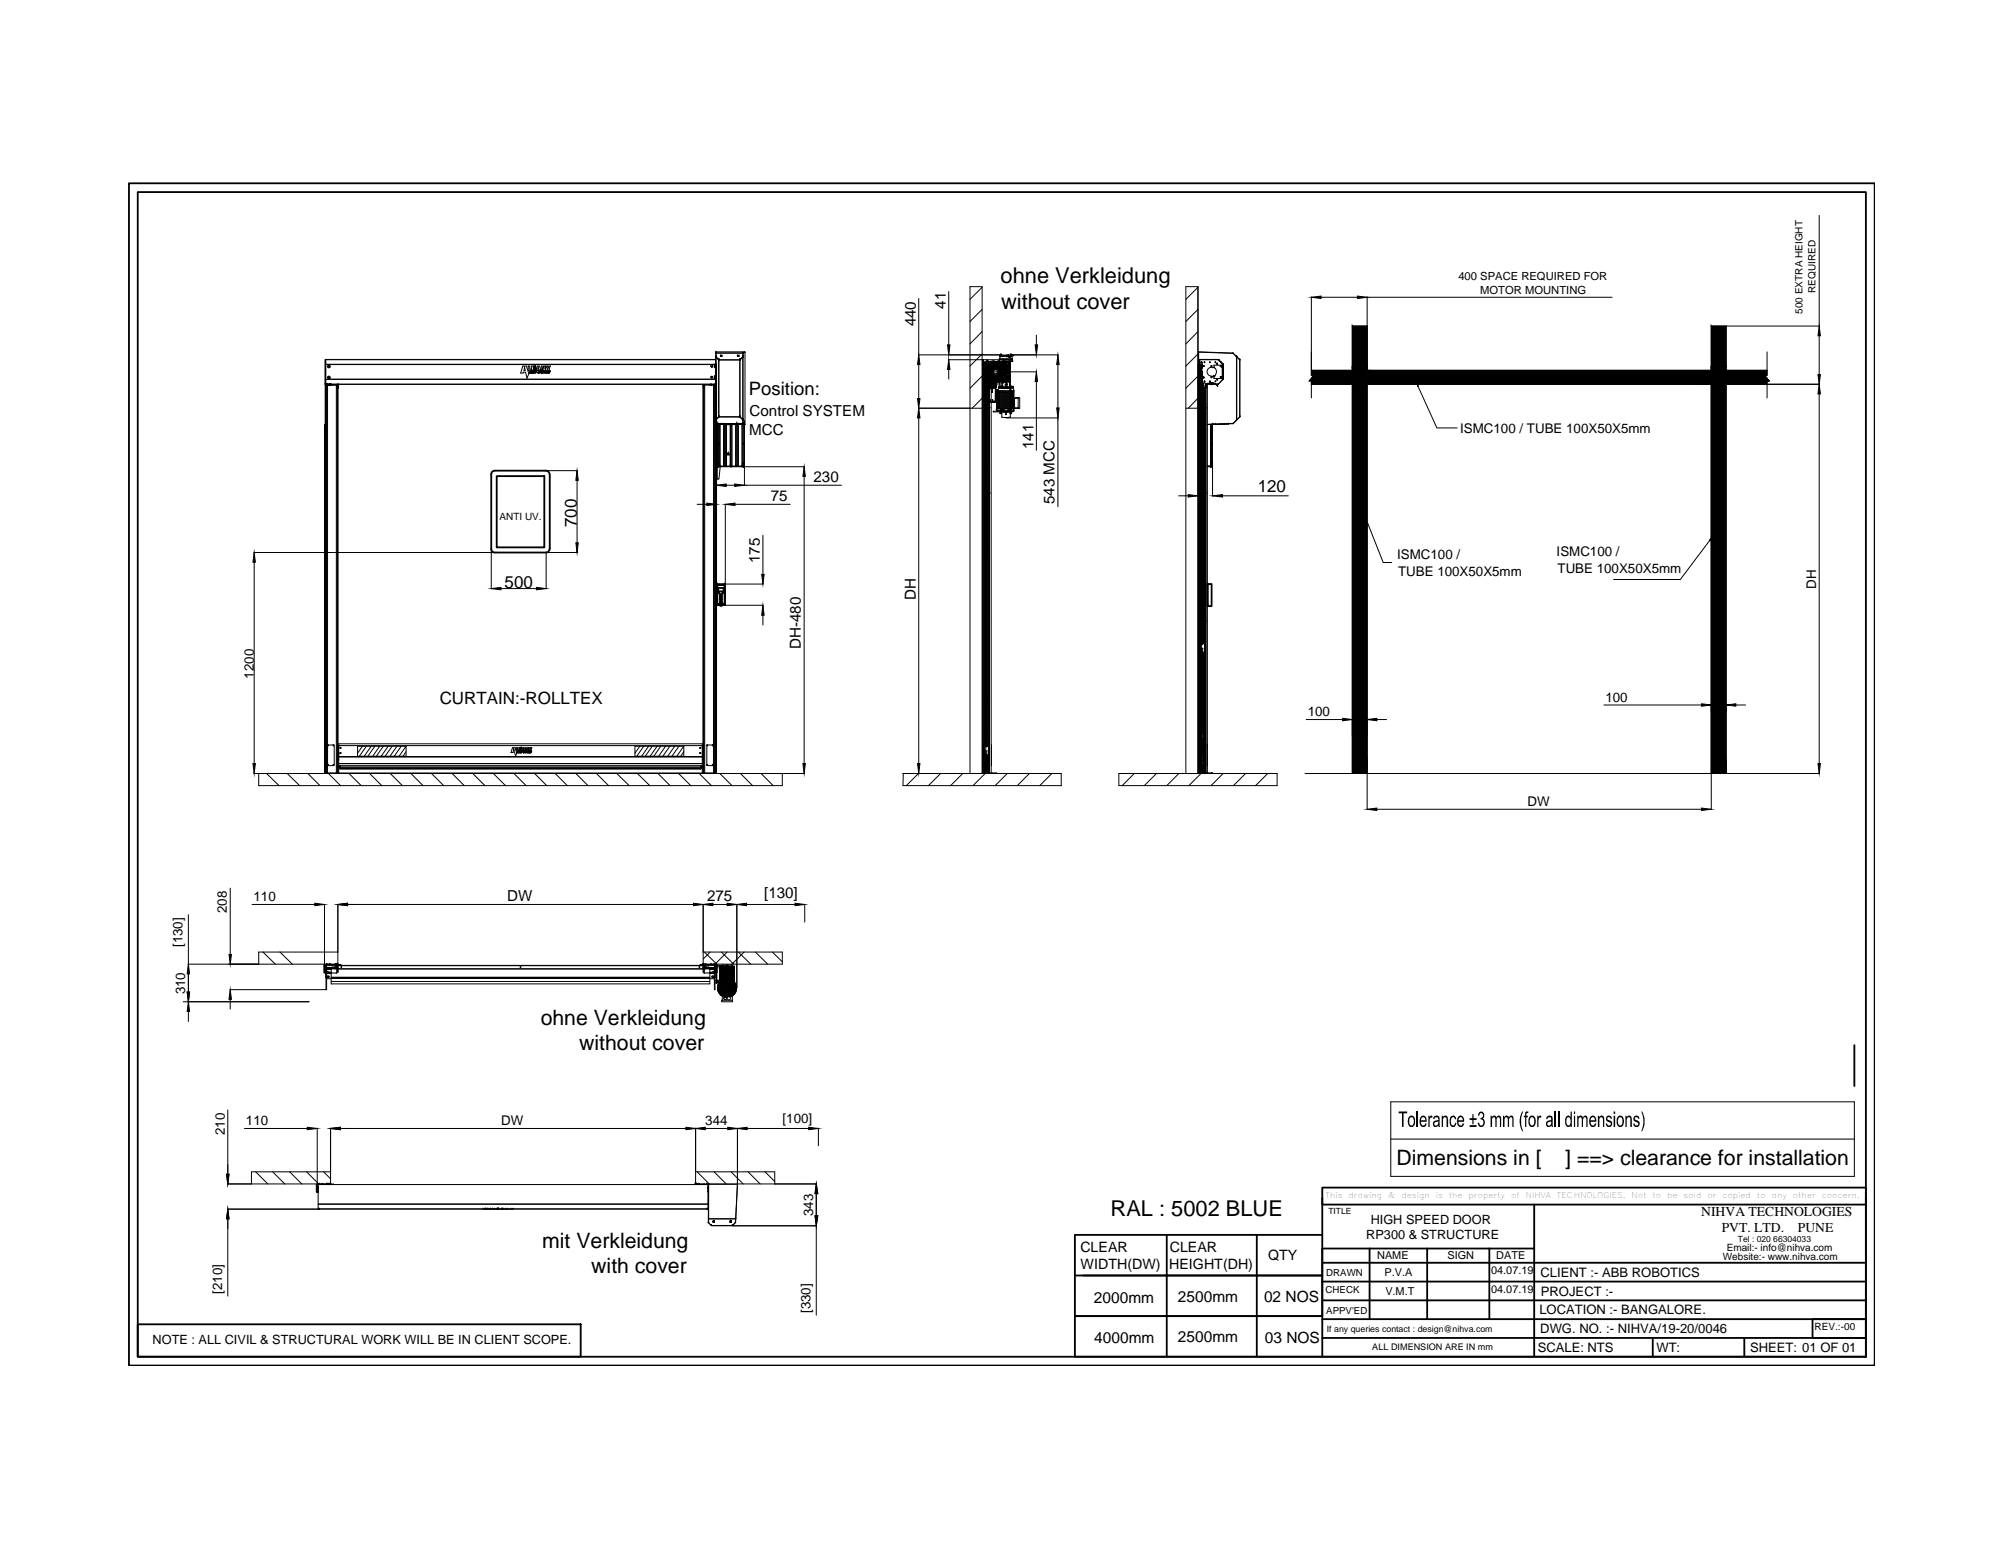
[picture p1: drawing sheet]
<svg xmlns="http://www.w3.org/2000/svg" width="279mm" height="216mm" viewBox="0 0 279 216" stroke-linecap="round" stroke-linejoin="round" font-family="sans-serif">
<defs><g id="words">
<g font-size="3">
<text x="139.7" y="39.5">ohne Verkleidung</text>
<text x="139.8" y="43.2">without cover</text>
<text x="75.5" y="143.1">ohne Verkleidung</text>
<text x="80.9" y="146.7">without cover</text>
<text x="195" y="162.7">Dimensions in [</text>
<text x="218.6" y="162.7">] ==&gt; clearance for installation</text>
<text x="155.1" y="169.8">RAL : 5002 BLUE</text>
<text x="75.7" y="174.3">mit Verkleidung</text>
<text x="82.6" y="177.8">with cover</text>
</g>
<text font-size="2.6" x="104.6" y="55.2">Position:</text>
<g font-size="2.4">
<text x="175.6" y="68.8">120</text>
<text x="80.5" y="73.6" transform="rotate(-90 80.5 73.6)">700</text>
<text x="70.5" y="82.2">500</text>
<text x="61.4" y="98.4">CURTAIN:-ROLLTEX</text>
</g>
<g font-size="2.2">
<text x="152.8" y="181.9">2000mm</text>
<text x="164.5" y="181.8">2500mm</text>
<text x="176.5" y="181.8">02 NOS</text>
<text x="152.8" y="187.6">4000mm</text>
<text x="164.5" y="187.4">2500mm</text>
<text x="176.6" y="187.5">03 NOS</text>
</g>
<g font-size="2.1">
<text x="127.9" y="45.6" transform="rotate(-90 127.9 45.6)">440</text>
<text x="132.1" y="43.1" transform="rotate(-90 132.1 43.1)">41</text>
<text x="104.7" y="58">Control SYSTEM</text>
<text x="104.6" y="60.7">MCC</text>
<text x="144.3" y="62.7" transform="rotate(-90 144.3 62.7)">141</text>
<text x="107.6" y="70">75</text>
<text x="113.6" y="67.3">230</text>
<text x="147.2" y="70.4" transform="rotate(-90 147.2 70.4)">543 MCC</text>
<text x="106.1" y="78.6" transform="rotate(-90 106.1 78.6)">175</text>
<text x="127.9" y="83.8" transform="rotate(-90 127.9 83.8)">DH</text>
<text x="111.8" y="90.7" transform="rotate(-90 111.8 90.7)">DH-480</text>
<text x="70.8" y="125.9">DW</text>
<text x="98.7" y="125.9">275</text>
<text x="106.7" y="125.5">[130]</text>
</g>
<g font-size="2">
<text x="150.8" y="174.8">CLEAR</text>
<text x="150.9" y="177.2">WIDTH(DW)</text>
<text x="163.3" y="177.2">HEIGHT(DH)</text>
<text x="163.3" y="174.9">CLEAR</text>
<text x="177.1" y="175.9">QTY</text>
</g>
<g font-size="1.9">
<text x="203.9" y="60.4">ISMC100 / TUBE 100X50X5mm</text>
<text x="217.4" y="77.7">ISMC100 /</text>
<text x="195.1" y="78.1">ISMC100 /</text>
<text x="195.2" y="80.4">TUBE 100X50X5mm</text>
<text x="217.5" y="80">TUBE 100X50X5mm</text>
<text x="253.6" y="82.2" transform="rotate(-90 253.6 82.2)">DH</text>
<text x="35.4" y="94.8" transform="rotate(-90 35.4 94.8)">1200</text>
<text x="182.6" y="100">100</text>
<text x="224.2" y="98">100</text>
<text x="213.3" y="112.6">DW</text>
<text x="35.4" y="125.9">110</text>
<text x="31.7" y="127.5" transform="rotate(-90 31.7 127.5)">208</text>
<text x="25.5" y="132.3" transform="rotate(-90 25.5 132.3)">[130]</text>
<text x="25.8" y="138.9" transform="rotate(-90 25.8 138.9)">310</text>
<text x="31.4" y="158.5" transform="rotate(-90 31.4 158.5)">210</text>
<text x="34.3" y="157.1">110</text>
<text x="70" y="157.2">DW</text>
<text x="98.5" y="157.1">344</text>
<text x="109.3" y="156.8">[100]</text>
<text x="113.6" y="169.8" transform="rotate(-90 113.6 169.8)">343</text>
<text x="237.5" y="169.9">NIHVA TECHNOLOGIES</text>
<text x="240.4" y="172">PVT. LTD.</text>
<text x="251" y="172">PUNE</text>
<text x="31" y="180.7" transform="rotate(-90 31 180.7)">[210]</text>
<text x="113.2" y="183.4" transform="rotate(-90 113.2 183.4)">[330]</text>
</g>
<g font-size="1.8">
<text x="190.8" y="173.1">RP300 &amp; STRUCTURE</text>
<text x="191.4" y="170.9">HIGH SPEED DOOR</text>
<text x="215.1" y="178.3">CLIENT :- ABB ROBOTICS</text>
<text x="214.9" y="183.5">LOCATION :- BANGALORE.</text>
<text x="215.2" y="180.9">PROJECT :-</text>
<text x="21.3" y="187.7">NOTE : ALL CIVIL &amp; STRUCTURAL WORK WILL BE IN CLIENT SCOPE.</text>
<text x="214.7" y="188.8">SCALE: NTS</text>
<text x="215.1" y="186.2">DWG. NO. :- NIHVA/19-20/0046</text>
<text x="231.3" y="188.8">WT:</text>
<text x="244.4" y="188.8">SHEET: 01 OF 01</text>
</g>
<g font-size="1.6">
<text x="203.6" y="39.1">400 SPACE REQUIRED FOR</text>
<text x="206.7" y="41">MOTOR MOUNTING</text>
</g>
<g font-size="1.5">
<text x="192.3" y="175.8">NAME</text>
<text x="193.3" y="178.2">P.V.A</text>
<text x="202.1" y="175.8">SIGN</text>
<text x="208.2" y="177.9">04.07.19</text>
<text x="208.9" y="175.8">DATE</text>
<text x="193.4" y="180.8">V.M.T</text>
<text x="208.2" y="180.5">04.07.19</text>
</g>
<g font-size="1.4">
<text x="253.5" y="40.9" transform="rotate(-90 253.5 40.9)">REQUIRED</text>
<text x="251.7" y="43.8" transform="rotate(-90 251.7 43.8)">500 EXTRA HEIGHT</text>
<text x="69.7" y="72.6">ANTI UV.</text>
<text x="185.2" y="178.2">DRAWN</text>
<text x="240.6" y="176">Website:- www.nihva.com</text>
<text x="241.1" y="174.7">Email:- info@nihva.com</text>
<text x="185.1" y="180.5">CHECK</text>
<text x="185.2" y="183.5">APPV'ED</text>
<text x="253.4" y="185.8">REV.:-00</text>
</g>
<text font-size="1.3" x="191.6" y="188.5">ALL DIMENSION ARE IN mm</text>
<g font-size="1.2">
<text x="185.5" y="169.6">TITLE</text>
<text x="242.7" y="173.4">Tel : 020 66304033</text>
<text x="185.3" y="186">If any queries contact : design@nihva.com</text>
</g>
<g font-size="1.1">
<text x="185.1" y="167.3">This</text>
<text x="188.3" y="167.3">drawing</text>
<text x="193.8" y="167.3">&amp;</text>
<text x="195.7" y="167.3">design</text>
<text x="200.5" y="167.3">is</text>
<text x="202.3" y="167.3">the</text>
<text x="205.1" y="167.3">property</text>
<text x="211" y="167.3">of</text>
<text x="213.1" y="167.3">NIHVA</text>
<text x="217.4" y="167.3">TECHNOLOGIES.</text>
<text x="227.8" y="167.3">Not</text>
<text x="230.7" y="167.3">to</text>
<text x="232.8" y="167.3">be</text>
<text x="235.1" y="167.3">sold</text>
<text x="238.4" y="167.3">or</text>
<text x="240.5" y="167.3">copied</text>
<text x="245.3" y="167.3">to</text>
<text x="247.4" y="167.3">any</text>
<text x="250.3" y="167.3">other</text>
<text x="254.4" y="167.3">concern.</text>
</g>
</g></defs>
<!-- layer: DIMENSIONS -->
<g fill="none" stroke="#000" stroke-width=".14">
<path d="M254 30.1v15.4M100 52.8v17.7M128.3 57h7.1M128.3 41.7v7.9h11.5M128.3 50.9v4.8M128.3 58.4v48.2M132.4 50.2h5M132.5 40.7v7.5M132.5 51.6v1.3M137.6 51.9h7.2M140.5 58.4h7.3M141.2 49.6h6.6"/>
<path d="M144.7 46.8v1.4M144.7 53.3v9.6M147.7 50.9v6.1M147.7 58.4v12.4M167.3 40v29.3M183.1 41.5v10.2M184.5 41.5h5M190.9 41.5v10.2M190.9 41.5h34.2M241 53.7h13.1M241 45.5h13.1M254 46.9v5.4"/>
<path d="M254 55v51.6M35.4 77.2h33.7M35.5 78.5v28.1M68.6 76.7v5.5M72.7 65.7h7.9M72.7 77.2h7.9M76.3 77.2v5M80.6 67.1v8.7M97.3 70.4h1.4M101.3 70.4v12.7M101.4 67.8h1.2M102.6 70.4h7.7"/>
<path d="M103.6 65.2h8.7M103.9 65.1v2.7M103.9 67.8h13.6M106.5 74.7v5.5M112.3 66.5v40.1M164.6 69.2h1.3M169.3 64.7v4.6M170.7 69.2h9.2M69.9 82.2h5M100.9 84.5h5.7M101.2 81.6h5.4M106.5 85.9v1.4"/>
<path d="M224 98.5h13.6M238.9 98.4v1M241 98.4v1M242.4 98.5h1.3M35.4 108h4.7M109.3 108h3M126.1 108h2.2M182.4 100.5h5.1M188.8 100.4v2.4M190.9 100.4v2.4M190.9 108v5.1M192.2 113h45.4"/>
<path d="M192.2 100.5h1.4M238.9 108v5.1M239 108h15.1M25.6 139.9h17.6M26.3 134.6h20.9M26.3 127.7v10.8M32.1 138.2h13.5M32.1 124v9.3M32.1 139.6v1.3M35.2 126.3h8.8M45.3 126.3v8.6M47.2 126.3v6.7"/>
<path d="M48.5 126.3h48.3M98.2 126.3v6.7h11v1.6h-11M99.5 126.3h2M102.9 126.3v11.7M104.2 126.3h6.8M107.8 133l1.4 1.3M112.4 126.3v2.5M26.3 141.3v1.3M31.8 155v9M34.1 157.6h8.8M44.3 157.6v8M46.2 157.6v6"/>
<path d="M47.5 157.6h48.3M97.1 157.6v6M98.5 157.6h3.1M103 157.6v7.8M104.3 157.6h8.6M114.3 157.6v2.4M31.8 165.3h3.3M31.8 168.9h12.6M31.8 170.2v10.8M102.3 171.2h11.7M108.2 165.3h5.8M114 166.7v3.1"/>
<path d="M114 171.2v12.5"/>
</g>
<!-- layer: 0 -->
<g fill="#000" stroke="#000" stroke-width=".14">
<path d="M128.3 57l.2 1.4h-.4zM128.1 55.7h.4l-.2 1.3zM128.3 49.6l.2 1.3h-.4zM132.5 50.2l.1 1.4h-.3zM132.3 48.2h.3l-.1 1.4zM144.5 48.2h.4l-.2 1.4zM144.7 51.9l.2 1.4h-.4zM147.7 49.6l.2 1.3h-.4zM147.5 57h.4l-.2 1.4zM183.1 41.5l1.4-.2v.4zM189.5 41.3l1.4 .2-1.4 .2zM197.9 53.7l.1 .2v.1z"/>
<path d="M254 53.7l.2 1.3h-.4zM253.8 52.3h.4l-.2 1.4zM254 45.5l.2 1.4h-.4zM35.5 77.2l.2 1.3h-.4zM80.6 65.7l.1 1.4h-.3zM80.4 75.8h.3l-.1 1.4zM98.7 70.3l1.3 .1-1.3 .2zM100 67.8l1.4-.2v.3zM101.3 70.4l1.3-.1v.3zM102.6 67.6l1.3 .2-1.3 .1zM112.3 65.2l.2 1.3h-.4zM165.9 69.1l1.4 .1-1.4 .2z"/>
<path d="M169.3 69.2l1.4-.1v.3zM238.7 75.4l.2-.2-.1 .3zM68.6 82.2l1.3-.2v.4zM74.9 82l1.4 .2-1.4 .2zM106.5 84.5l.2 1.4h-.3zM106.4 80.2h.3l-.2 1.4zM237.6 98.3l1.3 .2-1.3 .1zM241 98.5l1.4-.2v.3zM35.3 106.6h.4l-.2 1.4zM112.1 106.6h.4l-.2 1.4zM128.1 106.6h.4l-.2 1.4zM187.5 100.3l1.3 .2-1.3 .2z"/>
<path d="M190.9 113l1.3-.2v.4zM190.9 100.5l1.3-.2v.4zM237.6 112.8l1.3 .2-1.3 .2zM253.8 106.6h.4l-.2 1.4zM26.3 134.6l.2 1.4h-.4zM26.1 138.5h.4l-.2 1.4zM26.3 139.9l.2 1.4h-.4zM32.1 138.2l.2 1.4h-.3zM32 133.3h.3l-.2 1.3zM44 126.1l1.3 .2-1.3 .2zM47.2 126.3l1.3-.2v.4zM96.8 126.1l1.4 .2-1.4 .2z"/>
<path d="M98.2 126.3l1.3-.2v.4zM101.5 126.1l1.4 .2-1.4 .2zM102.9 126.3l1.3-.2v.4zM111 126.1l1.4 .2-1.4 .2zM42.9 157.4l1.4 .2-1.4 .2zM46.2 157.6l1.3-.2v.4zM95.8 157.4l1.3 .2-1.3 .2zM97.1 157.6l1.4-.2v.4zM101.6 157.4l1.4 .2-1.4 .2zM103 157.6l1.3-.2v.4zM112.9 157.4l1.4 .2-1.4 .2zM31.8 168.9l.2 1.3h-.4z"/>
<path d="M31.6 164h.4l-.2 1.3zM114 165.3l.2 1.4h-.4zM113.8 169.8h.4l-.2 1.4z"/>
<path d="M183.4 52.4l-.6 .8h6zM183.4 52.4h5.4v.8z"/>
<path d="M183.1 51.7v.7h5.7zM183.1 51.7h5.7v.7z"/>
<path d="M183.1 53.2v.5h5.7zM183.1 53.2h5.7v.5z"/>
<path d="M188.8 45.5v5.7h2.1zM188.8 45.5h2.1v5.7z"/>
<path d="M190.9 51.7v2h48zM190.9 51.7h48v2z"/>
<path d="M238.9 45.5v5.7h2.1zM238.9 45.5h2.1v5.7z"/>
<path d="M241 51.7v.7h5.7zM241 51.7h5.7v.7z"/>
<path d="M241 52.4v.8h6zM241 52.4h5.4l.6 .8z"/>
<path d="M241 53.2v.5h5.7zM241 53.2h5.7v.5z"/>
<path d="M188.8 51.2v56.8h2.1zM188.8 51.2h2.1v56.8z"/>
<path d="M238.9 51.2v56.8h2.1zM238.9 51.2h2.1v56.8z"/>
</g>
<g fill="none" stroke="#000" stroke-width=".14">
<path d="M45.3 59.3v48.6h1.9M45.4 59.3v48.6M45.4 50.9h54.6v57h-1.8M45.4 50.2h54.5v57.7M45.4 53.7h54.5M45.4 53h54.5M45.4 50.2h54.5M45.4 53.5v54.4M45.5 53.7v54.3M45.5 53.7v54.2M45.6 52.9h54.2M45.6 50.9h54.2"/>
<path d="M45.6 53.7v54.3M45.7 53.7v54.2M47 53.7v54.3M47.1 53.7v54.2M47.2 53.8v54.2M73 51.1h.5l.3 1.1-.2 .6-.2-.8-.7 .1zM73.3 51.3h.1M73.3 51.3v.4h-.1zM74 52.1h.1M74 51.8l-.1 .3h.2M74 51.8l-.1 .3 .2-.1M74 51.8h.1"/>
<path d="M74.1 52.1h.1M74.1 52v.1M74.1 51.8v.1M74.1 51.9h.1M74.1 51.8h.1M74.1 51.9v.1M74.1 51.8l.1 .1M74.2 52h.1M74.2 51.9h.1M74.2 52.1h.1M74.2 52v.1M74.2 51.9h-.1"/>
<path d="M74.2 51.5h-.2v-.4h-.2v.6h1M74.3 51.9h.1M74.3 52.1h.1M74.3 51.8h.1v.1l-.1 .2h-.2zM74.3 51.8h.1M74.3 51.8l-.1 .2M74.4 51.8v.1M74.4 52.1h.1M74.4 51.9h.1M74.4 51.8h.1M74.4 51.9v.2h-.2M74.4 52h.1"/>
<path d="M74.4 52v.1M74.5 51.9h.1M74.5 51.3h.1M74.5 51.3v.1l.1-.1M74.5 51.5h.1v.1h-.1zM74.5 51.9l-.1 .1M74.5 52.1h.1M74.5 51.8h.1M74.5 51.6h.1M74.5 51.8l-.1 .2v.1h.1M74.6 51.3h.1M74.6 51.6h.1"/>
<path d="M74.6 52h.1M74.6 51.5h.1M74.6 52l-.1 .1M74.6 51.8l-.1 .1M74.6 51.9h.1M74.6 51.8v.2M74.6 51.8h.1M74.6 51.8l-.1 .3M74.7 51.7h.1M74.7 51.4h.1M74.7 51.9h.2M74.7 51.4l.1 .1v.1"/>
<path d="M74.7 51.1h.1M74.7 51.1l.1 .2M74.7 51.1h-.5v.6M74.8 51.6h.1M74.8 51.7h.1M74.8 51.3h.1M74.8 51.2h.1M74.8 51.3l-.1 .1M74.8 51.6v.1M74.8 51.9h.1M74.8 51.5h.1M74.9 51.9h.1"/>
<path d="M74.9 51.8h.1M74.9 51.8l-.1 .3v-.1l-.2 .1 .1-.3 .2 .1M75 51.1h.3l.2 .6-.3-.1-.4 .1zM75.1 52.1h.1M75.2 52.1h.1M75.2 51.3v.2h-.1zM75.2 51.9h.1M75.2 52h.1M75.2 51.9h.2M75.2 52h.1l-.1 .1M75.3 52.1h.1M75.3 52h.1"/>
<path d="M75.3 51.8h.1M75.3 51.9h.1M75.3 51.8l-.1 .1M75.3 51.9l-.1 .1M75.3 52l-.1 .1M75.3 51.9v.1M75.3 51.8v.1M75.4 51.9h.1M75.4 52.1h.1M75.5 51.8h.1M75.5 51.8v.1l.1-.1-.2 .3M75.5 51.8l-.1 .3"/>
<path d="M75.6 52.1h.1M75.6 51.1h.2l.2 .4v-.4h.2v.6h-.3l-.2-.4v.4h-.1zM75.7 51.9h.1M75.7 52.1h.1M75.7 52h.1M75.7 52h.1l-.2 .1M75.7 51.8h.1M75.7 51.8v.1M75.7 51.9v.1M75.7 52v.1M75.7 51.8l.1 .1M75.8 51.9h.1"/>
<path d="M75.8 51.8h.1M75.8 51.8l-.1 .1M75.9 51.8h.2M76 51.8l-.2 .3 .2-.3M76.1 51.8h.1M76.1 51.8v.1h.2l-.3 .2h.2h-.2zM76.1 51.8h.2M76.2 51.1h.3l.1 .3v-.3h.2l-.1 .6h-.3v-.2zM76.3 51.8h.1M76.6 52.1h.1M76.6 51.4h.1M76.6 51.9l-.1 .2 .1-.3-.2 .3-.1-.2-.1 .2 .1-.3 .1 .3"/>
<path d="M76.6 51.9h.1M76.6 51.9v.1M76.6 52h.1M76.6 51.9l.2 .1-.2 .1M76.7 51.9h.1M76.7 52.1h.1M76.7 51.8h.1M76.7 52h.1M76.7 51.8l-.1 .1M76.7 52v.1M76.7 51.8l.1 .1M76.8 51.9h.1"/>
<path d="M76.8 51.8h.1M76.8 51.8v.1M98.2 53.7v54.3M98.2 54.2h.1M98.2 53.8h.1M98.3 53.7v54.2M98.3 53.7h1.6M98.4 53.7v54.3M99.1 53.7h.1M99.2 53.7h.1M99.3 52.7l.1-.1v.1M99.3 51.2l.1-.1v.1"/>
<path d="M99.4 53.7h.1M99.5 51.2l-.2-.1 .1 .1M99.5 52.7l-.2-.1 .1 .1M99.6 53.7v54.2M99.7 53.7v54.3M99.8 50.9v.4M99.8 52.5v.5M99.8 53.7h.1M99.8 52.9h.1M99.8 52.7h.1M99.8 52.6h.1M99.8 51.2h.1"/>
<path d="M99.8 51h.1M99.8 53.7v54.2M99.8 50.9h.1M99.9 53.7v54.3M99.9 50.9h.1M99.9 51.7h.1M99.9 51.3h.1M99.9 53.5h.1M99.9 53.1h.1M99.9 52.9h.1M99.9 52.7h.1M99.9 51.5h.1"/>
<path d="M99.9 51.4h.1M99.9 51h.1M99.9 50.8h.1M99.9 50.4h.1M100 59.1h.1M100 58.6h.1M100 49.9h.1M100 49.3h.1M100 49.2h.1M100 49.8h.1M100 59.3h.1M100 59.3h.2"/>
<path d="M100 59.2h3.7M100 50.9l-.1 .1M100 49.3h3.7M100 49.9l.3 .4M100 49.9l.4 .4M100 49.8l.4 .4M100.1 59.3v7.6M100.2 59.3h.1M100.2 59.3h.4M100.2 58.9v6.2M100.3 59.3v5.8M100.3 59.3v5.9"/>
<path d="M100.3 59.2h.1M100.3 58.2h3M100.3 58.2l-.3 .4M100.3 50.3h3M100.3 50.3v7.9M100.4 59.3h.1M100.4 58.2h.1M100.4 50.3h.1M100.4 50.2h.1M100.4 58.2h2.9M100.4 58.2l-.4 .4M100.4 50.2h2.9"/>
<path d="M100.4 50.2v8M100.5 59.3v5.8M100.6 59.3h.1M100.6 59.3v5.9l-.2 1.7M100.6 49.7v.1M100.6 49.7h.1M100.6 49.7v-.1l.2 .1M100.6 59.3h.2M100.6 49.8h.1M100.6 49.8h.2M100.7 49.7l.1 .1M100.7 49.7l-.1 .1"/>
<path d="M100.7 49.8h.1M100.7 49.7h-.1M100.7 49.7h.1M100.8 59.3h.1M100.8 49.7h.1M100.8 59.3h.2M100.8 49.7v.1M101 59.3h.9M101 59.3h.1M101 59.3v5.8M101 59.2v.1M101.1 59.2h1.6"/>
<path d="M101.1 59.2h.8M101.1 59.2l-.1 .1M101.1 59.3v5.8M101.2 59.3v5.8M101.3 59.3v5.8M101.4 59.3v5.8M101.6 59.3h.1M101.7 59.3h.2M101.7 59.3h.1M101.9 59.3h.2M101.9 59.2l.9 .1h-.6M101.9 59.2h.8"/>
<path d="M101.9 59.2l-.9 .1h.6M102 59.3v5.9M102.1 59.3h.1M102.2 59.3h.1M102.2 59.3l-.1 5.9M102.2 59.3v5.9M102.7 59.3v5.8M102.7 59.2l.1 .1M102.8 59.2v.1M102.8 59.3h-.9M102.8 59.3h.1M102.8 59.3v5.8"/>
<path d="M102.9 59.3h.1M102.9 59.3h.2M102.9 58.9v6.2M102.9 59.3v5.8M103 49.7v.1M103 49.7h.1M103 49.7v-.1l.2 .1M103 49.8h.1M103.1 49.7v.1M103.1 59.3h.1M103.1 49.7l-.1 .1M103.1 49.8h.1"/>
<path d="M103.1 49.7h.1M103.1 59.3v5.8M103.1 49.7h-.1M103.1 59.3h.5M103.2 49.7h.1M103.2 49.7l-.1 .1M103.3 59.3h.1M103.3 58.2h.1M103.3 50.3h.1M103.3 50.2h.1M103.3 58.2l.4 .4M103.3 50.2v8"/>
<path d="M103.5 59.3h.1M103.6 59.3v5.9v-5.9M103.6 59.3h.1M103.7 59.3h.1M103.7 59.3h.2M103.7 59.2h.1M103.7 58.6h.1M103.7 49.9h.1M103.7 49.8h.1M103.7 59.1h.1M103.7 49.3h.1M103.7 49.8l-.4 .4"/>
<path d="M103.7 49.9l-.4 .4M103.7 49.3v9.9M103.7 59.2l.2 .1M103.7 59.1l.2 .2M103.7 58.6l.1 .5M103.8 59.3h.1M103.8 49.3h.1M103.8 59.1h.1M103.8 59.1l.2 .2M103.8 49.3l-.1 .6M103.9 59.3v5.9M103.9 58.8h.1"/>
<path d="M103.9 59.3h.1M103.9 59.3v5.8M103.9 58.9h.1M103.9 58.9v6.2h-3.7M104 49.1h-4v58.8M104 49.1l-.3 .2M104 49.2l-.2 .1M104 49.2h.1M104 49.1v.1M104 49.2v10.1M135.4 57h1.7M137.1 50.9h.5v53"/>
<path d="M137.1 40.1l-1.7 1.7M137.1 43.2l-1.7 1.7M137.1 46.3l-1.7 1.7M137.1 49.4l-1.7 1.7M137.1 52.5l-1.7 1.7M137.1 55.6l-1.4 1.4M137.2 52.8a.36 .36 0 0 0 .4 .5M137.3 51v1.9M137.3 51.5h.1M137.3 50.2v57.8M137.3 50.7h.1M137.3 51.6h.3"/>
<path d="M137.3 51.5h.3M137.3 52.2h.3M137.3 52.3h.3M137.3 50.7h.4M137.5 50.9v53M137.5 52h.2M137.5 52h.1M137.5 54h.1M137.5 54.2h.1M137.5 51.3h.1M137.5 54.2h1.6M137.5 50.7h.1"/>
<path d="M137.5 53.2l.1 .1M137.6 51.8l-.1 .1M137.6 51.8h.1M137.6 52h.1M137.6 54.2h.1M137.6 52.6h.1M137.6 51.3h.1M137.6 54.1v2.1M137.6 53.9v.3M137.6 54.2v2M137.6 54.1h.1M137.6 50.6l.1 .1"/>
<path d="M137.6 56.1v.1M137.6 51.8v.2M137.6 51.9v.1M137.6 50.5a.36 .36 0 0 0-.4 .5M137.6 53.9h.1M137.6 52.1h.1M137.6 54h.1M137.6 56.2h.1M137.6 50.9v53l-.2 .2M137.6 51.9h.1M137.6 50.6h.2M137.6 50.7h.1"/>
<path d="M137.6 53.9h-.1v.1M137.6 58.1l.1 .1M137.6 53.2h.1M137.6 51.8l.2 .1M137.6 51.1v.1M137.6 51.8l.1 .1-.1 .1h.1M137.6 53.9l.3 .1M137.6 53.4h.1M137.6 51.8h-.1M137.7 52.1v.1M137.7 51.9v.1l.1-.1M137.7 50.6h.1"/>
<path d="M137.7 56.9v.1M137.7 56v.2M137.7 57.7v.2M137.7 51.6v.1l.1 .2-.2 .2M137.7 51.8h.1M137.7 52.1h.1M137.7 52.3h.1M137.7 53.9h.1M137.7 54h.1M137.7 51.6h.1M137.7 56.2h.1M137.7 53.4h.1"/>
<path d="M137.7 51.9h.1M137.7 52h.1M137.7 51.8v52.3M137.7 55.7l-.1 .1M137.7 53.3l-.1 .1M137.7 52.3l.3 .6M137.7 52l-.1 .1M137.7 51.5h.1M137.7 52.2h.1M137.7 50.7h.1M137.7 53.4h1.3M137.7 52.2v.1"/>
<path d="M137.7 51.9v29.6M137.7 53.4v.5M137.7 56h.1M137.7 53.8h.1M137.7 51.5l.1 .1M137.7 57.7v.1M137.8 52.2h.1M137.8 51.4l-.1 .1zM137.8 52.4v.1M137.8 51.8v.3M137.8 51.7h.1M137.8 50.2l-.1 .5h-.4"/>
<path d="M137.8 51.5h.1M137.8 58.2h.1M137.8 55.8h.1M137.8 51.6v.1M137.8 51.9v52.2M137.8 51.6l.1 .1M137.8 51.6h.1M137.8 52.3h.1M137.8 54h.1M137.8 53.7v50.2M137.8 53.7h.1M137.8 50.2v.5"/>
<path d="M137.8 51.5v.1M137.8 52.2l-.1 .1M137.8 51.1h.1M137.8 52.7h.1M137.9 51.1v.1M137.9 52.7v.1M137.9 53.4v50.5M137.9 52.1v.1M137.9 52.1l-.1 .1M137.9 52.1h.1M137.9 52.2l-.1 .1M137.9 52.2h.1"/>
<path d="M137.9 50.5l-.1 .1M137.9 51.7h.1M137.9 52.2h-.1M137.9 50.5v.1M137.9 52.6v.1M137.9 50.5h.1M137.9 53.1h.1M137.9 52.7h.1M137.9 53.4h.1M137.9 51.6h.1M137.9 52.9v.1M137.9 50.9h.1"/>
<path d="M137.9 50.5h3.5M137.9 51.2h.1M137.9 52.7v.4M137.9 54.1v.1M137.9 52.3h.1M137.9 51.1h-.1M137.9 52.7l-.1 .1M137.9 52.3h-.2M137.9 56.2h.1M137.9 52.9h.1M137.9 53h.1M137.9 51h.1"/>
<path d="M137.9 51.6l.2 .1M137.9 55.8v.4M137.9 51.7h.2M138 51.7v.4M138 52.7h.1M138 53h.1M138 54.3h.1M138 51.2h.1M138 52.9l-.1 .1M138 53.3h.1M138 53.2h.1M138 54.2h.1"/>
<path d="M138 50.6h.1M138 51.3h.1M138 50.9h.1M138 56.2h.1M138 50.8h.1M138 53.1h.4v.3M138 51.7h.1M138 52.1v.1M138 52.6v.8M138 54.2v49.7M138 54.3h.2M138 53.2h.4"/>
<path d="M138 52.7l.1 .1M138 51h.1M138 54h.1M138 52.9h.1M138 52.8h.1M138 51.4h.1M138 53.4h.1M138 51.6h.1M138 52.3l.2 .3M138 51.3v.1M138 53.4v.8M138 51l.1 .1"/>
<path d="M138 51l-.3 .5M138.1 52.9l.4 .3M138.1 51h.1M138.1 52.9h.1M138.1 54.3h.1M138.1 51.4h.1M138.1 52.7v.1zM138.1 53.5l.2 .3v.4h-.7M138.1 51.4v-.4h.1v.4M138.1 52.9l-.1 .1M138.1 51.8h.1M138.1 52.1h.1"/>
<path d="M138.1 57l.1-.1-.1 .1M138.1 53.5h-.2l-.1 .2M138.1 51.1l-.1 .1M138.1 52.8h.1M138.1 51.1h.1M138.1 52.9l.3 .3M138.1 51.1v.1M138.1 53.9v-.1l.1 .1M138.1 50.9h.1M138.1 51v.1M138.1 51.6h.1M138.1 52.2h.1"/>
<path d="M138.1 52.8l-.1 .1M138.1 53.3h.1M138.1 52.1v.1M138.1 51.6v.1M138.1 51.7h.1M138.1 52.7v.1M138.1 52.7h.1M138.1 50.8h.1M138.1 51.2h.1M138.1 52.8l.2 .1zM138.1 51.7v.1M138.1 53.8h.1"/>
<path d="M138.1 54.2v2.7M138.1 57.1v11.7M138.1 52.2l-.2 .1M138.1 52.1l-.2 .1M138.2 51h.1M138.2 51v.1M138.2 51.7v.4M138.2 52.8h.1M138.2 51.1h.1M138.2 52.7l-.1 .1M138.2 52.7h.1M138.2 52.2h.1"/>
<path d="M138.2 50.8l-.1 .1M138.2 51h-.1M138.2 51.2h.1M138.2 52.9h.1M138.2 51.7h.1M138.2 54.3h.1M138.2 53.3h.1M138.2 50.8h.1M138.2 54h.1M138.2 54.3h-.1M138.2 51.2l.2 .1M138.2 52.2l.2 .3"/>
<path d="M138.2 51.2l-.2 .4M138.2 52.7v.1M138.2 52.8v.1M138.2 51.9h.1M138.2 53.4h.1M138.2 51.4h.1M138.2 53.6v.1h.2v54.2M138.2 52.6v.1M138.2 54v.2M138.2 54.2v.1M138.2 55.9v.3M138.2 53.4v.6"/>
<path d="M138.2 51.1l.2 .2M138.3 51.1h.1M138.3 51.2h.1M138.3 54.3h.1M138.3 56.2h.1M138.3 51.7h.1M138.3 51.8h.1M138.3 54.2h.1M138.3 52.2h.1M138.3 52.1h.1M138.3 53.7h.1M138.3 53.4h.1"/>
<path d="M138.3 52.8h.1M138.3 51.2v.2h-.2M138.3 52.7h.1M138.3 53.7h.4M138.3 53.4v.3M138.3 55.8v.4M138.3 51.8v.3M138.3 52.7l.4 .2M138.3 52.1l.2 .3M138.3 52.6h.1M138.3 50.9h.1M138.3 54.1l.3 .1"/>
<path d="M138.3 50.5v.1M138.3 51v.2M138.3 51.3h.1M138.3 52.9v.2M138.3 53.6v.1M138.3 54.2l.3 .1M138.3 55.9v.3M138.3 52.5l.1 .1M138.4 51.3h.1M138.4 52.5h.1M138.4 52.6h.1M138.4 53.2h.1"/>
<path d="M138.4 54h.1M138.4 53.4h.1M138.4 50.6h.1M138.4 53.5v.1M138.4 53.6h.1M138.4 52.6l-.2 .1M138.4 50.5v.1M138.4 52.5v.1M138.4 53.4v.8M138.4 51.2v.1M138.4 51.3l-.2 .3M138.4 53.2v.1"/>
<path d="M138.4 51.2l-.1 .1M138.4 54.3h.1M138.4 52.6l-.2 .2M138.4 53.6v.1M138.4 52.6l.3 .1M138.4 51.4h.1M138.4 52.4h.1M138.5 51.4l-.2 .3M138.5 54.3h.1M138.5 53.4h.1M138.5 51.4h.1M138.5 51.9h.1"/>
<path d="M138.5 52.5l.3 .1M138.5 50.5a1.46 1.46 0 0 0-.9 1.4 1.46 1.46 0 0 0 .9 1.4M138.5 54.8h.1M138.5 53.7h.1M138.5 53.3h.1M138.5 50.6h.1M138.5 52.5h.1M138.5 54h.1M138.5 53.2h.1M138.5 50.7h.1M138.5 53.6h.1M138.5 50.6h1"/>
<path d="M138.5 53.4v.6h.2v-.6M138.5 54v.8M138.5 50.7h.2M138.5 53.3h1M138.5 50.6a1.42 1.42 0 0 0-.9 1.3 1.42 1.42 0 0 0 .9 1.3M138.5 50.6l.2 .1M138.5 50.6l-.4 .3M138.6 53.2h.1M138.6 54.8h.1M138.6 54h.1M138.6 54.3h.1M138.6 53.3h.1"/>
<path d="M138.6 50.7h.1M138.6 53.4h.1M138.6 53.1h.1M138.6 53.8h.1v.2M138.6 50.6h.1M138.6 53.4v.6M138.6 54v.8M138.6 55.8v.2M138.6 53.4l-.1 .6M138.6 53.7h.1M138.6 53h.1M138.6 53.7v.2"/>
<path d="M138.6 56.2h.1M138.6 53.1l.4 .1M138.6 54.2h.1M138.6 50.5h.8M138.6 53v.2M138.6 55.8l.1 .4M138.6 53.3h.8M138.6 50.7l.1 .1M138.6 53.1l-.1 .2M138.7 50.8h.1M138.7 53.1h.1M138.7 53h-.1"/>
<path d="M138.7 50.8v.1M138.7 50.7h.1M138.7 53.4h-.1M138.7 53h.1M138.7 53.3h-.1M138.7 53.2h.1M138.7 53.3h.1M138.7 50.6h.1M138.7 56.2h.1M138.7 54h.1M138.7 53.4h.1M138.7 53.2h-.1"/>
<path d="M138.7 50.5h.1M138.7 50.5v.3M138.7 53v.4M138.7 53.4l-.1 .6M138.7 50.9l-.4 .2M138.7 50.9h.1M138.7 53v.1M138.7 50.5v.1h.1v-.1M138.7 57.4l2.8 .1M138.7 52.9v.1M138.7 57.4v.1M138.7 50.9v.2"/>
<path d="M138.7 51v.1M138.7 53.1v.2M138.7 50.7v.1M138.7 53l-.1 .1v-.1M138.7 50.6v.1M138.7 51.1h.1M138.7 52.8h.1M138.7 50.7l.1 .1M138.7 53h2.4M138.7 53.2h.6M138.7 52.8v.1M138.7 52.8v.2"/>
<path d="M138.7 50.8l.1 .2M138.7 51.1l-.3 .2M138.8 51.2h.1M138.8 50.6h.1M138.8 50.5h.1M138.8 53h.1M138.8 50.8h.1M138.8 53.3h.1M138.8 53.1l-.1 .1M138.8 53.1h.1M138.8 52.6h.1M138.8 50.9l.3-.1 .1 .1"/>
<path d="M138.8 51.2l-.3 .2M138.8 51h-.1M138.8 52.8h.1M138.8 51.1h.1M138.8 51h.1M138.8 54h.1M138.8 53.7h.1M138.8 53.9h.1M138.8 54v.1h-1.1M138.8 53.7h.3M138.8 52.8v.1M138.8 53.7v.3"/>
<path d="M138.8 52.8l-.1 .2M138.8 54.1h.2M138.8 52.8h.4M138.9 52.6h.1M138.9 52.7h.1M138.9 51.2h.1M138.9 56.2h.1M138.9 53.7h.1M138.9 54h.1M138.9 56.1v.1M138.9 51.6l-.2 .3 .3 .3 .3-.3-.2-.3M139 56.1l-1.4 .1"/>
<path d="M139 56.2h.1M139 54h.1M139 53.7h.1M139 53.6v.4M139 53h.1M139 54.2h.1M139 53.3h.1M139 53.4h.1M139 53.6h.1M139 53v1.2l-.3-.1M139 54.2v2h-1.4M139 54.1v2.1"/>
<path d="M139 53.3h1.5M139 51.3a.61 .61 0 0 0-.6 .6 .61 .61 0 0 0 .6 .6M139 53.1h.1M139 53.2v.1M139 53.1l.1 .1M139 51.3l2.1 .1M139 52.6h.2M139 53.1v.1M139 53.4v.6M139.1 54h.1M139.1 53.8h.1M139.1 53.2h.1"/>
<path d="M139.1 53.6h.1M139.1 54.2h.1M139.1 51.6l-.1 .1M139.1 54h-1.6v.2M139.1 51.6v.1M139.1 53.6v.4M139.1 54v.2M139.1 53.7h.1M139.1 53.9h-.3M139.1 53.7v.2M139.1 53.9h.1M139.2 52.7h.1"/>
<path d="M139.2 51.2h.1M139.2 53.9l-.1 .1M139.2 53.7v.2M139.2 51.2h-.3M139.2 52.6h-.3M139.2 51.1h-.4M139.2 51.1h.1M139.2 51h.1M139.2 52.8h.1M139.2 54.6v2.7h.1M139.2 52.8v.1M139.2 52.8l.1 .2"/>
<path d="M139.2 50.8h.1M139.2 53l-.4-.1-.1 .3M139.2 51.2l.3 .2M139.2 53h.1M139.2 52.6h.1M139.2 50.6h.1M139.2 53.1h.1M139.2 52.9l.1 .3M139.2 53.3h.1M139.2 52.9h.1M139.2 53.1l.1 .1M139.2 50.8v.2"/>
<path d="M139.2 52.9v.1M139.2 54.7v2.4M139.3 50.6v.1M139.3 53v.1M139.3 52.5h-.1M139.3 53.1h.1M139.3 51.1l.3 .2M139.3 50.7v.1M139.3 52.8h-.1M139.3 50.7h.1M139.3 52.8h.1M139.3 53.2h.1"/>
<path d="M139.3 51.1h.1M139.3 53.2l-.1 .1M139.3 53h.1M139.3 54.5l-.1-.1v.2M139.3 54.7v2.4M139.3 50.7l-.1 .1M139.3 52.8v.2M139.3 52.8v.1M139.3 53.1v.2M139.3 50.9h.1M139.3 53l.1 .1M139.3 52.9v.1"/>
<path d="M139.3 50.9v.2M139.3 51v.1M139.3 50.7h-.6M139.3 50.8h.1M139.3 50.9l.4 .2M139.4 52.4l-.1 .1M139.4 53h.1M139.4 53.1l.1 .2M139.4 50.7l-.1 .1M139.4 50.8h.1M139.4 53.2h.1M139.4 50.6h.1"/>
<path d="M139.4 50.7h.1M139.4 53.3h.1M139.4 50.9h.1M139.4 53.2l.1 .1M139.4 50.6v.1M139.4 50.5h.1M139.4 52.5h1.6M139.4 50.5v.1M139.4 53v.2M139.4 54.7v2.4M139.4 57.3v.2h2.1v-.1M139.4 53.1h.1"/>
<path d="M139.4 53.2v.1M139.4 57.1h.1M139.4 54.7h.1M139.5 50.6l-.1 .1M139.5 53.3h.1M139.5 57.1h.1M139.5 54.7h.1M139.5 54h.1M139.5 54.2h2M139.5 54h1.9M139.5 50.6h.1M139.5 54.2l-.2 .4v-.1h-.1"/>
<path d="M139.5 54v.2M139.5 54.7v2.4M139.5 57.4v.1M139.5 50.6l.5 .3M139.5 50.6a1.42 1.42 0 0 1 .8 .8M139.5 52.5h.1M139.5 50.7h.1M139.5 54.1h.1M139.5 53.2h.1M139.5 51.4h.1M139.5 50.7h-.1v.1M139.5 50.4h1.9"/>
<path d="M139.5 50.5a1.46 1.46 0 0 1 .9 .9M139.5 52.5l-.3 .1M139.5 50.4h.1M139.5 50.2v.2M139.5 50.2h.1M139.5 53.4l.1 .1M139.5 51.9h.1M139.5 51.9a.53 .53 0 0 0-.5-.5 .53 .53 0 0 0-.5 .5M139.5 54.1h1.9M139.5 50.1h.1M139.6 51.4l.1 .3M139.6 51.4h.1"/>
<path d="M139.6 52.6h.1M139.6 52.4h.1M139.6 50.5l-.1 .1M139.6 51.3h.1M139.6 54h-.1M139.6 49.6h1.9v.1h-1.9zM139.6 53.4v.6M139.6 54.7v2.4M139.6 50.1h1.7M139.6 52.6l-.3 .1M139.6 49.7h1.7v.5h-1.7zM139.6 52.6l.2 .2"/>
<path d="M139.6 51.2l.1 .1M139.7 51.3l.1 .3M139.7 51.3h.1M139.7 52.6h.1M139.7 52.5h.1M139.7 57.4h.1M139.7 57.8h.1M139.7 51.2l-.1 .1M139.7 52.5v.1M139.7 54.7v2.4M139.7 57.3v.1M139.7 57.5l-.1 .2"/>
<path d="M139.7 52.6l.1 .1M139.7 57.5a2.65 2.65 0 0 0 1.5 0M139.7 52.5l-.1 .1M139.7 52.2h.1M139.7 51.7h.1M139.7 49.6h.1M139.7 49.7v.1M139.7 54.6v.1M139.7 57.1v.2M139.7 57.4v.1h-1M139.7 52.1l-.1 .3M139.7 52.7l-.4 .2"/>
<path d="M139.7 51.8v.3M139.8 52.7h.1M139.8 51.1h.1M139.8 52.1h.1M139.8 52.2h.1M139.8 49.6h.1M139.8 51.8h.1M139.8 51.7h.1M139.8 54h.1M139.8 54.1h.1M139.8 49.8h.1M139.8 49.7h.1"/>
<path d="M139.8 52.8h.1M139.8 49.6v.2h-.2M139.8 54v.1M139.8 54.7v2.4M139.8 57.3v.1M139.8 54.1h.2M139.8 52.7v.3M139.8 53v.1M139.8 51v.1M139.8 51.2h.1M139.8 52.8v.1M139.8 50.8h.1"/>
<path d="M139.8 53.1h.1M139.8 51h.1M139.8 50.8v.1M139.8 49.6v.2l-.1-.1M139.8 51.1l-.2 .2M139.8 57.4v-.2h.1v.2M139.8 50.9h.3l-.1 .2M139.8 50.9v.1M139.8 51.2l.3 .4M139.8 57.8l-.1-.2v.2M139.8 57.7l-.1-.1v.2M139.8 52.2l-.1 .3"/>
<path d="M139.8 53h.1M139.8 51.9h.1M139.8 52.9h.1M139.8 50.9h.1M139.8 50.9l.1 .1M139.8 57.8h.1M139.8 53.5h.1M139.8 52.7h.2M139.9 58.2l.6 .1 .6-.1M139.9 53l-.4 .2M139.9 50.2h.1M139.9 51.1h-.1"/>
<path d="M139.9 50.9v.2h.1M139.9 51.1h.1M139.9 53.1h.1M139.9 53h.1M139.9 52.2h-.1M139.9 52.1h.1M139.9 52.2h.1M139.9 51.8h.1M139.9 51.7h.1M139.9 50.9h.1M139.9 53.3h.1M139.9 54.1h.1"/>
<path d="M139.9 51.2h.1M139.9 54h.1M139.9 52.7h.1M139.9 51.8v.3M139.9 54h-.1M139.9 50.2h-2.7v57.7M139.9 50.8h.1M139.9 54v.1M139.9 54.2v.1h1.2v-.1M139.9 57.3v.1M139.9 57.6v.7M139.9 52.2l.2 .1"/>
<path d="M139.9 52.7h.2M139.9 52.9h.1M139.9 51h.1M139.9 52.8v.1M139.9 52.1v.1M139.9 53.2h.1M139.9 51.6v.1M139.9 51.1l-.2 .2M139.9 53.2h1.2M139.9 54.7v2.4M139.9 52.1l.2 .1M139.9 52.8h.1"/>
<path d="M140 51h.1M140 50.9h.1M140 52.9h.1M140 52.9v.1M140 53.2h.1M140 52.9l.3 .4M140 53h.1M140 54.1h.1M140 54h.1M140 50.6h.1M140 50.8h.1M140 50.9l-.1 .1"/>
<path d="M140 49.6v.1M140 53.3v.8M140 54.6v.1M140 57.1v.2M140 50.9l.3 .5M140 52.8v.1M140 51.1h.1M140 52.9l.2 .2M140 51l.2 .3M140 52.8h.1M140 49.7v.1l.1-.1M140 50.3l.6 .6"/>
<path d="M140 52.8h-.1v.2M140 52.8l.1 .2h-.3M140 53.2v.1M140 52.2l-.2 .5M140.1 50.9h-.1M140.1 52.3h.1M140.1 53h.1M140.1 50.8h.1M140.1 52.8h.1M140.1 50.8l-.1 .1M140.1 52.9h.1M140.1 52.1v.1"/>
<path d="M140.1 50.9h.1M140.1 52.6v.6l.8 .1M140.1 51h.1M140.1 51.3l.2 .6M140.1 52.9h.8M140.1 50.9h.8M140.1 51.1h.1M140.1 51.3v-.8h.8v2.4M140.1 51.2h.9M140.1 51.6h.1M140.1 54.7v2.4M140.1 57.3v.1"/>
<path d="M140.1 50.7h.8M140.1 52.8v.1M140.1 53h-.1M140.1 51.7v.4M140.1 51.1l-.2 .1M140.1 52.2h.1M140.1 51.7h.1M140.1 52.5v.1M140.1 52.5h.1M140.1 52.6h.1M140.1 52.7h.1M140.1 53.1h.1"/>
<path d="M140.1 53.1l.1 .1M140.1 53v.1M140.1 49.6v.1M140.1 50.5v.2M140.1 51.6l-.2 .1M140.1 52.7v.1M140.1 52.5h1M140.1 52.2l.1 .1M140.1 51.3a1.25 1.25 0 0 0-1.9-.4 1.25 1.25 0 0 0 0 2 1.25 1.25 0 0 0 1.9-.4M140.1 52.1l.1 .1M140.1 57.3h.1M140.1 53l.2 .2"/>
<path d="M140.1 51l.1 .2M140.1 54h.1M140.1 51.7l-.2 .1M140.2 50.9h.1M140.2 50.8l-.2 .2M140.2 53.2h.1M140.2 50.8h.1M140.2 50.8v.1M140.2 54.7v2.4M140.2 57.3v.1M140.2 51.5l-.1 .1M140.2 51.6l-.1 .1"/>
<path d="M140.2 52.3h.1M140.2 51.2h.1M140.2 52.7l-.1 .2M140.2 52.2h.1M140.2 51.6h.1M140.2 49.7h.1M140.2 52.7h.1M140.2 51.5h.1M140.2 51.3h.1M140.2 51.3l.1 .2M140.2 51.6l.1 .1M140.2 51.7h.1"/>
<path d="M140.2 53.1h.1M140.2 52.3l.1 .1M140.2 51.5v.1M140.2 51.6v.1M140.2 53v.3M140.2 53.2l.1 .1M140.2 53.3h.3M140.2 53.3h.1M140.2 52.3l.2 .1M140.2 51.6l.2 .1M140.3 50.6l-.3 .3M140.3 52.2h.1"/>
<path d="M140.3 52.7v.2M140.3 51.7h.1M140.3 52.4h.1a1.46 1.46 0 0 1-.9 .9M140.3 51.9l-.2 .6M140.3 53.2h.7M140.3 51.5h.1M140.3 52.7h.1M140.3 52.3v.1M140.3 52.4l-.3 .4M140.3 50.6l-.2 .2M140.3 53.3h.1M140.3 51.2h.1"/>
<path d="M140.3 52.4l-.3 .5M140.3 52.4h.1M140.3 51.3h.1M140.3 53.3h-.4M140.3 50.5h.1M140.3 51.6v.1M140.3 51.5v.1M140.3 51.6v.7M140.3 53v.3M140.3 54.7v2.4M140.3 52.7l.1 .2M140.3 51.5l-.1 .1"/>
<path d="M140.3 50.7h.1M140.3 50.9h.1M140.3 50.7l-.1 .1M140.3 50.7l-.2 .2M140.3 52.5v.2M140.3 53.2h.1M140.3 52.9h.1M140.4 51h.1M140.3 51.4h.1M140.3 51.2l.2 .1M140.3 52.7l.2 .2M140.3 52.4a1.42 1.42 0 0 1-.8 .8"/>
<path d="M140.4 51.5l-.2 .1M140.4 53.2h.1M140.4 51l-.1 .2v.1M140.4 52.9h.1M140.4 51.4h.1M140.4 51.5h.1M140.4 54.2h.1M140.4 53.1v.1M140.4 52.4h.1M140.4 50.7h.1M140.4 52.2h-.2M140.4 50.5v.2"/>
<path d="M140.4 51.3v.1M140.4 51.5v.9M140.4 52.9v.1M140.4 53.2v.1h-.1M140.4 57.6h.1v.3h-.1zM140.4 51l-.1 .2M140.4 53.4h.1M140.4 57.9h.1M140.4 51.1h.1M140.4 53.4h-1.3l-.1 .1M140.4 52.7h.1M140.4 51.2h.1"/>
<path d="M140.4 54h.1M140.4 51.2l.1 .1h.5M140.4 52.7l.1 .1M140.4 53.4v.6M140.4 51.1v.1M140.4 54.7v2.4M140.5 51.1h.1M140.5 52.6h.1M140.5 51.1l-.1 .1M140.5 52.6l-.1 .1M140.5 51.3h.1M140.5 52.9h.1"/>
<path d="M140.5 50.7h.1M140.5 51.2h.1M140.5 51.4h.1M140.5 51.9h.1M140.5 53.1h.1M140.5 52.8h.1M140.5 50.9h.1M140.5 53.3h.1M140.5 52h.1M140.5 51.5h.1M140.5 51.6h.1M140.5 51.8h.1"/>
<path d="M140.5 51.7h.1M140.5 52.4h.1M140.5 52.5h.1M140.5 51h.1M140.5 53h.1M140.5 52.1h.1M140.5 54h.1M140.5 52h.5M140.5 51.9h.5M140.5 52.6h.5M140.5 51.1h.5M140.5 51h.6"/>
<path d="M140.5 52.8h.5M140.5 53.4h.1M140.5 51.1h-.1M140.5 52.6h-.1M140.5 51l-.2 .2M140.5 52.5l-.2 .2M140.5 50.7v.4M140.5 51.2v1.4M140.5 52.8v.5M140.5 54.7v2.4M140.5 50.7h.4M140.5 52.4h.5"/>
<path d="M140.5 51.5h.5M140.5 52.9h.5M140.5 53.3h.6M140.5 53.1h.5M140.5 50.9l.4 .1M140.5 52.4l.2 .2-.1 .4M140.5 54.2h.1M140.5 53.4l.1 .6M140.5 53.2h.1M140.5 53.1l.3 .1M140.5 49.7v.1l.1-.1M140.5 53v.3"/>
<path d="M140.5 53.3l.5 .1M140.5 52.6l-.1 .1 .1 .1M140.5 51l-.1 .1 .1 .2M140.6 53.7h.1M140.6 54.1h.1M140.6 49.7h.1M140.6 50.9l.2 .1M140.6 53h.1M140.6 53.3h.1M140.6 53.1h.1M140.6 49.6v.1M140.6 53v.3"/>
<path d="M140.6 53.7v.4M140.6 51.8l.2 .2M140.6 51.9v.1M140.6 53.3v-.3l-.7 .6h-1.8M140.6 52.1h.1M140.6 53.7h-.3v.6M140.6 49.7v.1l.1-.1M140.6 53.7v.6M140.6 54.7v2.4M140.6 51.8h.1M140.6 50.8l.1 .2M140.6 51.9h.2"/>
<path d="M140.7 51.8h.1M140.7 52v.1M140.7 51.9h.1M140.7 51.8v.1M140.7 52.1h.1M140.7 52h.1M140.7 51.1l-.2 .2M140.7 51.8v.1l.1-.1M140.7 49.6v.1M140.7 51v.2M140.7 49.7h.1M140.7 49.6l.2 .1v.2"/>
<path d="M140.7 54.7v2.4M140.7 57.3v.1M140.8 51.8v.1M140.8 51.8h-.1M140.8 52h.1M140.8 52h-.1M140.8 51.8h.1M140.8 51.9h.1M140.8 53.2h.1M140.8 53.2l-.5-.1v.1M140.8 49.7h.1M140.8 51.9l-.2 .1"/>
<path d="M140.8 51.9l.1 .1h-.2M140.8 51.9v.1M140.8 52h-.2M140.8 49.7v.1h.1M140.8 51.8v.2M140.8 52l-.1 .1M140.8 51.1h.1M140.8 51v.1M140.8 54.1h.1M140.8 49.8h.1M140.8 49.7v.1M140.8 50.5v.2"/>
<path d="M140.8 50.9v.2M140.8 57.3v.1M140.9 51.2h.1M140.9 52.7h.1M140.9 52h.1M140.9 49.7h.1M140.9 52.6h.1M140.9 49.7v.1M140.9 53v.2M140.9 54.7v2.4M140.9 53.3h.1M140.9 53.2h.1"/>
<path d="M140.9 49.9h.1M140.9 52.9l-.8 .1M140.9 50.4v.2h-.1M140.9 49.7v.2M140.9 53.2v.1M140.9 57.3v.1M140.9 50.6h.1M140.9 53.4h.1M140.9 51.4h.1M140.9 50.7h.1M140.9 52.5h.1M140.9 51h.1"/>
<path d="M140.9 52.9h.1M140.9 50.9h.1M140.9 52.6l.1 .1M140.9 51.9h.1M140.9 51.1l.1 .1M140.9 52.8v.1M140.9 51.1h.1M140.9 51.3h.1M140.9 51.3l.1 .1M140.9 50.5h.1M140.9 49.6v.1M140.9 50.5v.2"/>
<path d="M140.9 50.8v.1M140.9 51v.1M140.9 51.2v.7M140.9 52v.6M140.9 52.7v.5M140.9 53.3v.1M140.9 54.6v.1M140.9 57.1v.2M140.9 53.4h.2M140.9 53.3l.1 .8M140.9 52.6h-.3M140.9 51.4h-.4"/>
<path d="M140.9 51l-.3 .1M140.9 50.7h.2M141 54h.1M141 51.4h.1M141 52h.1M141 51h.1M141 51h-.1M141 52.5h.1M141 51.2h.1M141 52.9h-.1M141 53.7h.1M141 52.7h.1"/>
<path d="M141 51.9h.1M141 51.3h.1M141 51.5h.1M141 52.4h.1M141 52.9h.1M141 54.1h.1M141 53.4h.1M141 53.2h.1M141 49.8v.1M141 51v1.9M141 54.7v2.4M141 54.1h.2"/>
<path d="M141 52.7l-.5 .1M141 53.3h.1M141 49.9h.1M141 49.8h.1M141 50.7h.1M141 53.3l.1 .1M141 50.6h.1M141 50.5h.1M141 53.1h.1M141 53.2h-.5M141 50.6l.1 .1M141 53.2v.1"/>
<path d="M141 54v.1M141 54.5l.2-.1v.2M141 57.4v-.2h.1v.2M141 57.3h.1M141 50.6l-.5 .1M141 57.8h.1M141 57.7l.1-.1 .1 .2v-.1l-.1-.1v.2M141.1 53.4h.1M141.1 54h.1M141.1 49.9h.1M141.1 50.7h.1M141.1 50.5h.1"/>
<path d="M141.1 53.3h.1M141.1 54.1h.1M141.1 57.8h.1M141.1 53.2h-.3M141.1 50.5v3.6M141.1 54.4v.1M141.1 57.6v.7M141.1 54h-.1M141.1 49.6h.1M141.1 49.7v.2M141.1 49.6v.3h-.2M141.1 54v.1"/>
<path d="M141.1 54.7v2.4M141.2 54h.1M141.2 49.6h.1M141.2 54.1h.1M141.2 49.7h-.1M141.2 54.5h-.2v.1M141.2 49.6v.1M141.2 54v.1M141.2 54.7v2.4M141.2 49.7h.1M141.2 49.6v.2h-.1M141.2 54.6v2.8"/>
<path d="M141.2 57.8h.1M141.2 57.4l.1 .3M141.3 54.7v2.4M141.3 57.3v.1M141.3 50.4h.1M141.3 50.1l-1.7 .1M141.3 49.7h.1M141.3 49.6v.1M141.4 50.2v.2M141.4 50.4h-1.4l.1 .1M141.4 49.6v.1M141.4 50.4h.1"/>
<path d="M141.4 54.7v2.4M141.4 54.1h.1M141.4 57.1h.1M141.4 54.7h.1M141.4 54h.1M141.5 54v.2M141.5 54.2l.1 .4M141.5 54.6v2.7M141.6 57.1h-2.5v.2h2.5M141.6 54.6h-2.5v.1h2.5M141.6 54.6v1.1M141.6 56.9v.5h-2.2"/>
<path d="M141.6 56.9h.1M141.6 55.7h.1M141.7 57h.4M141.7 57h.1M141.7 57h.5M141.7 55.6h.4M142.1 55.6h-.4M142.1 57h.1M142.2 55.6h-.5v1.4M142.3 55.5v1.6M142.3 55.5h-.1v1.6h.1M165.6 57h1.7"/>
<path d="M167.3 50.9h.5v38.6M167.3 40.1l-1.7 1.7M167.3 43.2l-1.7 1.7M167.3 46.3l-1.7 1.7M167.3 49.4l-1.7 1.7M167.3 52.5l-1.7 1.7M167.3 55.6l-1.4 1.4M167.3 50.9v57M167.4 50.2h.1M167.4 50.2h2.7M167.4 50.2h2.6M167.4 50.3h.1"/>
<path d="M167.4 50.8h.1M167.4 50.6h.1M167.4 49.2l4.7 .1M167.4 50.2v57.8M167.5 50.9v57.1M167.5 50.2v.7M167.6 50.9v38.7M167.7 50.2h.1M167.7 50.9v38.7M167.7 50.6l.2 .1M167.7 50.9v38.6M167.7 58.1h.1"/>
<path d="M167.7 53.2h.1M167.8 51.8h.1v.2M167.8 51.1v.1M167.8 54h.1M167.8 53.6h.1M167.8 55.7l-.1 .1M167.8 53.4h-.1M167.8 58.3h.1M167.8 58.4h.1M167.8 51.8v.2M167.8 51.1h.1M167.8 53.2v.2"/>
<path d="M167.8 54v1.8M167.8 56.1v.1M167.8 56.9v.1M167.8 57.8v.1M167.8 58.2v9.5M167.8 58.3v.1M167.9 50.6h.1M167.9 58.2v.2M167.9 56.9v.1M167.9 56v.3M167.9 57.7v.1M167.9 55.3h.1"/>
<path d="M167.9 56.6h.1M167.9 56.3h.1M167.9 59.2h.1M167.9 50.8v.6zM167.9 58.2v.1M167.9 59.2v.1M167.9 57.1v.2M167.9 57.2v.1M167.9 56.1v.2M167.9 54.8v.1M167.9 57.3h.1M167.9 56.2v.1"/>
<path d="M167.9 55.8h.1M167.9 51.9v37.9M167.9 51.1h.2M167.9 55.7v.6M167.9 56.8v.5M167.9 57.9v.4M167.9 59v.3M167.9 60v.4M167.9 58.2h.1M167.9 54h.1M167.9 53.6h.1M167.9 56v.2"/>
<path d="M167.9 58.3h.1M168 55.8h.1M168 58.4h.1M168 58.3h.1M168 54v1.8M168 56.1v.1M168 56.9v.1M168 57.8v.1M168 58.2v9.5M168 55.6h.1M168 55.5h.1M168 53.7h.1"/>
<path d="M168 53.7v35.8M168 55.4h.1M168 55.3h.1M168 51.1v.1M168 52.6v.2M168 55.1h.1M168.1 55h.1M168.1 50.2h-.1M168.1 51.1h-.1v.1h.1v-.1h-.2M168.1 51.1h-.1M168.1 52.7l-.1 .1M168.1 52.7h-.1v.1"/>
<path d="M168.1 54.8h.1M168.1 54.2v.5M168.1 54.8v34.8M168.2 54.7h.1M168.2 51.1v.1M168.2 52.7v.1M168.2 53.2v.1M168.2 54.2v35.4M168.2 54.5h.1M168.2 54.3h.1M168.2 54.3l-.3 1.5 .3-1.5M168.2 53.5h-.2v.2"/>
<path d="M168.2 54.2h.1M168.2 53.5l.2 .3M168.2 54.1h.1M168.2 57l.2-.1-.1 .1M168.3 53.8l.1 .1M168.3 53.8v.1M168.3 54.2v2.7M168.3 57.1v11.7M168.3 54h.1M168.4 53.9h.1M168.4 53.6v.1h.1M168.4 53.8h.1"/>
<path d="M168.4 53.6v54.4M168.5 53.8h.1M168.5 53.8v.4h-.5M168.5 53.6l1.6 .1M168.5 50.2h-.1M168.5 53.7h.1M168.5 53.7l.1 54.2M168.6 53.7h.1M168.6 53.6l-.1 .1M168.7 53.6h.1M168.8 53.6h.1M168.8 50.2h.1"/>
<path d="M168.9 53.5h.1M169 53.6l-.1 .1M169.1 53.5h.1M169.1 59.3v5.8M169.1 53.5a.99 .99 0 0 0-.9 .8M169.1 53.7h.1M169.1 53.6h.1M169.1 53.5h.1v.2h-.1zM169.2 51.3a.61 .61 0 0 0-.7 .6 .61 .61 0 0 0 .7 .6M169.2 51.3h.4M169.2 59.3v5.8M169.2 52.6h.4"/>
<path d="M169.2 53.6h.1M169.2 50.2h.1M169.2 53.5h.1M169.3 59.3v5.8h-.7M169.3 59.3h.1M169.3 53.6v.1M169.4 59.3h.1M169.4 52.5h.1M169.4 53.5h.1M169.5 52.5h-.1M169.5 52.4l-.1 .1M169.5 52.9h1.3"/>
<path d="M169.5 51v.3l.2 .2M169.5 52.5h.2M169.6 50.2h.1M169.7 51.4a.7 .7 0 0 1 0 1M169.7 53.6l-.4-.1 .5 .1M169.7 59.3h.1M169.7 52.4l-.2 .4M169.7 53.6l.3 .3M169.9 53v.1M169.9 50.8h.1M169.9 53.1h.1M169.9 50.8v.1"/>
<path d="M169.9 50.7v.2M170 53.9h.1M170 54h.1M170 50.2h.1M170 53.6l-1.7 .1M170.1 53.6v.1M170.2 50.3h.1M170.2 50.4l.5 .4M170.4 50.6h.1M170.4 50.5h.1M170.4 51.1v.1M170.4 52.6v.1"/>
<path d="M170.5 50.6h.1M170.6 51.1v.1M170.6 51.2v.1M170.6 52.6v.1M170.6 52.7v.1M170.6 51.2h.1M170.6 52.8h.2M170.6 52.7h.1M170.7 50.7l-.1 .1M170.7 51v.1M170.7 51.3v1.3M170.7 52.8v.1"/>
<path d="M170.7 50.8v.1M170.7 52.9l-.6 .7M170.7 51.1h-.2v.2h.2M170.7 51h.1M170.7 52.6h-.2l.1 .2M170.7 51v1.9M170.8 50.8v.1M170.8 51.4h.1M170.8 50.9h.1M170.8 51.1v.1M170.8 50.9v2v-1.9M170.8 52.9v.1"/>
<path d="M170.8 51h-1.3M170.8 52.1h.1M170.8 53l-.7 .7M170.8 50.9l-.7-.7 .6 .7M170.8 50.9v.1M170.8 52.6h.1M171.5 59.2h.1M171.5 59.2l-1.8 .1M172.1 49.3h.1M172.1 59.1h.1M172.1 49.3l-4.7-.2v1.8M172.1 59.1v.1"/>
<path d="M172.1 59.2l-3.5 .1M172.1 59.1l-3.5 .2M172.2 59.1l-.1 .1M172.2 49.3l.9 .9M172.2 49.3l.4 .6M172.6 49.8h.1M172.6 58.7h.1M172.6 58.6l-.4 .5M172.6 49.9v8.7M172.6 58.6h.1M172.6 49.9h.1M172.7 58.6h.1"/>
<path d="M172.7 49.9h.1M172.7 49.8v8.8M172.7 49.9l.4 .4M173.1 50.2v.1M173.1 50.2h.1M173.1 58.2h.1M173.1 50.3h.1M173.1 58.2l-.9 .9M173.1 58.2l-.4 .4M173.1 50.3v7.9M183.1 51.7h5.7M183.1 53.7h5.7"/>
<path d="M183.1 49.1v3.3h.3l-.6 .8h.3v2.4M190.9 51.7h48M190.9 53.7h48M198 54l2.6 5.8h2.9M241 51.7h5.7M241 53.7h5.7M246.7 49.1v3.3h-.3l.6 .8h-.3v2.4M100 67.4h.1M100 67.6h.1M100 66.9h.3M100 66.7h.1M100.2 65.1h.1"/>
<path d="M100.2 65.1h3.7M100.2 65.2h.1M100.2 65.2h3.7M100.3 65.1h.1M100.3 66.9h.1M100.3 62h.1M100.3 65.2h.1M100.4 62h.1M100.4 62h-.1M100.5 65.1h.1M100.5 65.1v.1M101.7 63.4h.1"/>
<path d="M101.7 63.3v.1zM101.7 63.1l.2 .4h-.4zM101.7 63.2l.1 .3h-.3zM102 65.1h.1M102 65.1v.1M102 65.2h.1M102.1 65.1h.1M102.1 65.2h.1M102.1 65.1v.1M102.2 65.1h.1M103.6 65.1v.1M103.6 65.1h.1"/>
<path d="M103.7 62h.1M103.7 64.7h.1M103.8 62h.1M103.8 64.7h.1M103.8 64.8h.1M103.8 65.2h.1M103.9 65.1h.1M103.9 65.2h.1M137.6 70h.1M137.6 76.4h.1M137.6 76.1h.1M137.6 65.6h.1"/>
<path d="M137.6 65.3h.1M137.7 68.8v.1M137.7 67.9v.2M137.7 69.6v.1M137.7 76.5h.1M137.7 76.4h.1M137.7 76h.1M137.7 65.7h.1M137.7 65.6h.1M137.7 65.2h.1M137.7 67.6l-.1 .1M137.7 69.6h.1"/>
<path d="M137.7 70.6h.1M137.7 77.5v.1M137.8 72.6h.1M137.7 74.6h.1M137.7 75.5l.1 .1M137.7 71.6h.1M137.7 73.5l.1 .1M137.7 72.5l.1 .1M137.7 71.5l.1 .1M137.7 70.5l.1 .1M137.7 70.1h.1M137.7 68l.1 .1"/>
<path d="M137.7 64h.1M137.7 60h.1M137.7 69.7h.1M137.8 69.6h.1M137.8 70.6h.1M137.8 70h.1M137.8 65.2h.1M137.8 67.7h.1M137.8 76.5l-.1 .1M137.8 76.5h.1M137.8 70l-.1 .6M137.8 71.6h-.1"/>
<path d="M137.8 73.6h-.1M137.8 75.6h.1M137.8 76h.1M137.8 71.2l-.1 .4M137.8 72.2l-.1 .4M137.8 73.3l-.1 .4M137.8 74.3l-.1 .4M137.8 75.3l-.1 .5M137.8 76.4l-.1 .4M137.8 77.4l-.1 .4M137.8 75.6h-.1M137.8 73.6h.1"/>
<path d="M137.8 65.7h.1M137.8 76.4h.1M137.8 65.6h.1M138.1 68.9l.1-.1-.1 .1M138.1 68.9v17.7M167.7 70h.1M167.8 72.8h.1M167.8 72.5h.1M167.8 62h.1M167.8 61.8h.1M167.8 67.6l-.1 .1M167.8 72.9h.1"/>
<path d="M167.8 67.5h.1M167.8 62.1h.1M167.8 61.7h.1M167.8 68v.1M167.8 68.8v.1M167.8 69.7v.1M167.8 70v15.5M167.8 72.4h.1M167.8 61.6h.1M167.9 67.4v.1M167.9 68.8v.1M167.9 67.9v.1"/>
<path d="M167.9 69.6v.1M167.9 68.2h.1M167.9 67.2h.1M167.9 66.8h.1M167.9 60.2v.1M167.9 61.2h.1M167.9 64.2h.1M167.9 67.2v.1M167.9 67.7h.1M167.9 78.3v.1M167.9 75.3v.2M167.9 72.4v.1"/>
<path d="M167.9 69.5v.1M167.9 66.2h.1M167.9 65.2h.1M167.9 62.2v.1M167.9 67.2v.2M167.9 66.2v.2M167.9 64.2v.1M167.9 61.2v.1M167.9 60.1v.2M167.9 63.2h.1M167.9 65.2v.1M167.9 72.9h.1"/>
<path d="M167.9 72.4h.1M167.9 70h.1M167.9 61v.4M167.9 62v.5M167.9 63.1v.4M167.9 64.1v.4M167.9 63.2v.1M167.9 65.2v.4M167.9 66.2v.4M167.9 67.2v.6M167.9 62.1h.1M167.9 61.6h.1"/>
<path d="M167.9 67.9h.1M167.9 68.1h.1M167.9 67.5v-.1v.1M168 72.9h.1M168 72.5h.1M168 67.5h.1M168 62.1h.1M168 61.7h.1M168 68v.1M168 68.8v.1M168 69.7v.1M168 70v15.5"/>
<path d="M168.2 68.9l.2-.1-.1 .1M168.3 68.9v17.7M168.6 65.2h.6M168.6 65.1h.7M169 65.2h.1M169.1 64.9h.1M169.1 65.2h.1M169.1 65.1h.1M169.1 65.1v.1h-.1M169.3 65.1h.1M169.3 61.9v.1M169.3 64.8h.1"/>
<path d="M169.3 64.7h.1M169.3 62h.1M169.3 64.7v.1M190.9 72.9l2.2 5.7h1.2M238.7 75.5l-4.1 5.4h-9.3M100 84.4l.1 .1M100 84.5h.1M100 81.6h.1M100.1 81.6h-.1M100.1 83.1h.1M100.1 83h.1M100.1 84.4h.1"/>
<path d="M100.1 84.5h.1M100.1 84.4l.1 .1M100.1 84.5h1.1M100.1 81.7v2.7M100.2 81.5h-.1M100.2 84.4h.1M100.2 84.3h.1M100.2 81.8h.1M100.2 81.7h.1M100.2 81.6h.1M100.2 84.5h.1M100.2 84.3l.1 .1"/>
<path d="M100.2 81.6l-.1 .1M100.2 84.5h.9M100.2 81.6h.9M100.2 81.6v.1M100.2 81.8v2.5M100.2 82.8l.1 .1M100.3 82.2v.6M100.3 81.7l-.1 .1M100.3 81.7h.1M100.3 84.4h.1M100.3 82.8h.1M100.3 84.4h.7"/>
<path d="M100.3 81.7h.7M100.3 82.7v.1M100.3 82.6h.1M100.3 82l-.1 .1M100.3 82.9h.7M100.3 82.7h.2M100.3 82.2h.7v.3h-.7zM100.4 82.7h.1M100.4 82.8h.1M100.4 82.6h.6M100.4 82.1h.6M100.4 84.5h.1"/>
<path d="M100.4 82.6h.1M100.5 84.5h.1M100.5 82.7h.1M100.5 83v.3M100.5 84.2v.1M100.5 83.7v.1M100.5 82.8h-.2M100.5 84v.2M100.5 83.3h.1M100.5 84.2h.1M100.5 82.7v.1M100.5 83v.1"/>
<path d="M100.5 84h.1M100.5 83h.1M100.5 83.9v.1M100.5 83.5h.1M100.5 83.4v.4M100.6 83.1v.2h.1M100.6 84h.1M100.6 84.5v.2h.2v-.2M100.6 84.3h.2M100.6 84.2h.2M100.6 83.9h.2M100.6 83.8h.2"/>
<path d="M100.6 83.6v.2h.2M100.6 83.5h.2M100.6 83.4h.2M100.6 83h.2M100.6 84v.2M100.6 84l.2 .1-.1 .1zM100.7 83.2h.1M100.7 83.2v-.1l-.1 .1v.1M100.7 83.2v.1M100.7 83l.1 .1M100.7 83.5h.1M100.8 84.2h-.1"/>
<path d="M100.8 83.7l-.1 .1M100.8 83h.1M100.8 83.9l.1 .1M100.8 83.4l.1 .4M100.8 84.5h.1M100.8 82.8h.2M100.8 82.7v.1M100.8 83.1v.2M100.8 83.6v.2M100.8 84v.2M100.8 82.6h.1M100.9 84.5h.1"/>
<path d="M100.9 82.7h.1M100.9 83l-.1 .3M100.9 84.2l-.1 .1M100.9 83.7l-.1 .1M100.9 84v.2M100.9 82.8h.1M101 82.6h.1M101 82.1v.5M101 82l.1 .1v.7M101 82.8h.1M101 82.1h-.7l.1 .5M101 81.7l.1 .1"/>
<path d="M101 81.7h.1M101 84.4h.1M101 82.7v.1M101.1 82.8l-.1 .1M101.1 81.7h.1M101.1 84.4h.1M101.1 84.3l-.1 .1M101.1 84.3h.1M101.1 81.8h.1M101.1 81.6h.1M101.1 81.6l.1 .1M101.1 81.6v.1"/>
<path d="M101.1 81.8v2.5M101.1 84.5h.1M101.2 81.5h.1M101.2 84.4h.1M101.2 81.7h.1M101.2 84.5h.1M101.2 81.6h.1M101.2 81.6h-1.1v2.9M101.2 84.4l-.1 .1M101.2 81.7v2.7M101.3 81.6h.1M101.3 83.1h.1"/>
<path d="M101.3 83h.1M101.3 84.4h-.1M101.3 81.6v2.9h-.1M101.3 81.6l-.1 .1M137.6 97.9h.1M137.6 97.7h.1M137.7 98.1h.1M137.7 98h.1M137.7 97.6h.1M137.7 96.8h.1M137.7 92.1h.1M137.7 96.2h.1"/>
<path d="M137.7 82v22.1M137.8 98.1h.1M137.8 97.6h.1M137.8 98h.1M138.1 86.8v21.2M167.5 91.3v.1M167.5 91.2h.1M167.5 90.8h.1M167.5 90.7h.1M167.5 90.6h.1M167.5 90.5h.1M167.5 90.4h.1"/>
<path d="M167.5 90h.1M167.5 91.3h.1M167.5 89.8l.1 2.5M167.6 90.9h.1M167.6 90.4h.1M167.6 90.1h.1M167.6 90.6h.1M167.6 89.9v1.1M167.6 91.2v.1M167.6 91.4h.1M167.6 91.3h.1M167.6 91.4h.2"/>
<path d="M167.6 92.3l.1 1.3M167.6 91.4v.7M167.6 91.3v.1M167.6 89.9h.1M167.6 91.1v.1M167.6 89.7v.1v-.1M167.6 92.3h.1M167.6 92.2h.1M167.6 92.1h.1M167.6 92.9h.1M167.6 91.7h.1M167.6 89.9h.6"/>
<path d="M167.6 91l.1 .1M167.6 92.2v.1M167.6 92.8v15.1M167.6 92.3l.1 .3M167.6 91.6v.1M167.6 91.8v.1M167.6 92.7h.1M167.7 89.9h.1M167.7 92.7h.1M167.7 92.5v.2h.1M167.7 89.9l-.1 1.2h.6M167.7 89.7v.2h.4v-.2"/>
<path d="M167.7 91.7v.3M167.7 92.1v.3M167.7 93v14.9M167.7 92.7v.9M167.7 91.4l-.2 .1M167.7 93.6v.1M167.7 92.7l.1 .1M167.7 93.5h.1M167.7 91.3h.1M167.7 92l-.1 .1M167.7 93.3h.1M167.7 92.8l.1 .2z"/>
<path d="M167.7 91.2v.1M167.7 92.8h.1M167.7 91.4h.1M167.7 93.6h.1M167.7 93.7h.1M167.7 92.9h.3M167.7 89.6v.3M167.7 91.3v.1M167.7 91.7v1M167.7 87.9h.1M167.8 92.9l-.1 15M167.8 89.5l-.3 .3"/>
<path d="M167.8 92.8v.1M167.8 91.7h.1M167.8 83.6h.1M167.8 83.3h.1M167.8 92.6v.1M167.8 89.9h.1M167.8 92.9h.1M167.8 89.3h.1M167.8 89.5h.1M167.8 92.8h.1M167.8 93h.1M167.8 91.3h.1"/>
<path d="M167.8 91.4h.1M167.8 93h-.1M167.8 92.6h.1M167.8 89.6v.3M167.8 89.9v1.4M167.8 91.3v.1M167.8 91.6v1.3M167.8 91l-.1 .1M167.8 91.7l-.1 .1M167.8 89.6l-.2 .1M167.8 85.5h-.1M167.8 89.8h.1"/>
<path d="M167.8 92.7h.1M167.8 83.7h.1M167.8 81.9h.1M167.8 82h.1M167.8 84.1h.1M167.8 84.2h.1M167.8 89.7h.1M167.8 89.6h.1M167.8 92.6l.1-1.2 .1 1.3M167.8 92.5h.1M167.8 93h.2v9h-.2zM167.8 89.8h.2"/>
<path d="M167.8 89.6v.1M167.8 83.2h.1M167.8 85.8v.1M167.8 86.6v.2M167.8 87.5v.1M167.8 87.9v1.5M167.8 91.1v.2M167.8 92.7v.1M167.8 92.4h.1M167.8 91.5l-.2 .7M167.8 92.5l.1 .1M167.8 82.4v.1"/>
<path d="M167.9 81.9v.1M167.9 84.1v.1M167.9 86.7v.1M167.9 85.8v.1M167.9 87.5v.1M167.9 89.6h.1M167.9 92.7h.1M167.9 92.1h.1M167.9 92.4h.1M167.9 82.5h.1M167.9 92.6h.1M167.9 89.8h.1"/>
<path d="M167.9 91.6h.1M167.9 91.7h.1M167.9 92.7v.1M167.9 91.5h.1M167.9 91.3v.1M167.9 91h.1M167.9 91l-.1-.5h.2l-.1 .5M167.9 89.9v.1v-.1M167.9 91v.1M167.9 91.1v.2M167.9 91.4v1M167.9 87.1v.1"/>
<path d="M167.9 81.2v.1M167.9 91.4l-.3 .7M167.9 92.6h-.1M167.9 92.9l-.1 .1M167.9 92.7h-.1M167.9 92.7l.2-.2-.2 .3M167.9 91.3h.1M167.9 92.9h.1M167.9 87.9h.1M167.9 85.5h.1M167.9 83.7h.1M167.9 83.2h.1"/>
<path d="M167.9 92.4v.2M167.9 86.6v.2M167.9 82.4v.1M167.9 82v-.1v.1M167.9 84.2v-.1v.1M167.9 89.5l.3 .2v.1M167.9 89.6h.2v.2M168 89.6h.1M168 89.5h.1M168 83.7h.1M168 83.3h.1M168 91.3h.1"/>
<path d="M168 84.2h.1M168 84.1h.1M168 82h.1M168 81.9h.1M168 89.7h.1M168 89.8h.1M168 85.8v.1M168 86.6v.2M168 87.5v.1M168 87.9v1.6M168 89.6v.2M168 93v-.1v15"/>
<path d="M168 92.7l-.1 .1M168 92.8v.2M168 92.8v.1M168 92.8h.1M168 93h.1M168 91.4h.1M168 92.9h.1M168 91.4h.2M168 89.7v.1M168 89.6v.1M168 91.6v1.1M168 89.6v.3"/>
<path d="M168 91.1v.2M168 91.3v.1M168 91.4v.2M168 91.2l.1 .1M168 91.1v.2h-.3M168 91.7v1M168 91.6v.1M168.1 91.3h.1M168.1 92.9l-.1 .1M168.1 91.4l-.1 .2M168.1 91.8h-.1M168.1 91.1v.2"/>
<path d="M168.1 91.4v.6M168.1 92.1v.3M168.1 92.7v13.2M168.1 89.9h.1M168.1 91.1l.1 .1M168.2 91.1h.1M168.2 89.9h.1M168.2 91h-.1M168.2 91.3h-.1M168.2 92.2h.1M168.2 92.3h.1M168.2 91.4h.1"/>
<path d="M168.2 92.1h.1M168.2 91.1h-.6v.2h.2M168.2 91.1v.2h-.2M168.2 89.9v1.2M168.2 92.1l-.2-.6 .2 .7M168.2 89.7v.2M168.2 91.4v.7M168.2 92.2v.2M168.2 92.7v13.2M168.2 92.3l-.1 .3M168.2 92.6l-.3 .3M168.2 90.6h.1"/>
<path d="M168.2 90.1h.1M168.2 90.4h.1M168.2 90.9h.1M168.2 91.3h.1M168.2 91.2v.1M168.2 91.3v.1M168.2 91.7h.1M168.2 91.9h.1M168.2 92.1l-.1 .1M168.2 92.4h-.1M168.2 90.8h.1M168.2 90.7h.1"/>
<path d="M168.2 90.5h.1M168.2 90.2h.1M168.2 89.8v2.8M168.2 91.4v.1M168.2 86.7h.2l-.1 .1M168.3 86.8v21.2M168.6 84.4h.1M168.6 81.6l.1 .1M168.6 81.6h.1M168.6 84.5h.1M168.6 81.6v2.9M168.7 81.6v2.9"/>
<path d="M36.1 108h73.1v1.7h-73.1zM37.2 108l1.8 1.7M40.1 108l1.7 1.7M43 108l1.7 1.7M45.6 107.9v.1M45.7 106.8l.1 .1M45.8 104l-.1 .1M45.8 106.8h.1M45.8 104h.8M45.9 108l1.7 1.7M46.6 104l.1 .1M46.7 106.8l-.1 .1h-.8"/>
<path d="M46.7 104.1v2.7M47 107.9v.1M47.2 107.9h.1M47.2 106h.1M47.2 105.4h.1M47.2 104.2h.1M47.2 104.1h.1M47.2 103.9h.1M47.2 104.2v1.8M47.3 108h50.8M47.3 107h.2v.4h50.3v-.4h.3M47.3 108v-4.1h50.8v4.1"/>
<path d="M47.3 106.9h50.8M47.3 106.6h50.8M47.3 105.7h50.8M47.3 105.6h50.8M47.3 104.1h50.8M47.4 107.2h.1M47.4 107.3h.1M47.4 107v.3M47.4 107h.1M47.4 107l.1 .1M47.5 107.3h.1M47.5 107.2v.1"/>
<path d="M47.5 107.3h50.3M47.5 107.2h-.1l.1 .1M47.5 107.1h50.3M47.5 107.1l-.1 .1M47.6 105.2l-.1-.1v.1M47.6 104.5l-.1-.1v.1M48.7 108l1.7 1.7M49.9 104.2h6.8v1.4h-6.8zM50.6 104.2l-.7 1M51.2 104.2l-1 1.4M51.6 108l1.7 1.7M51.8 104.2l-.9 1.4"/>
<path d="M52.3 104.2l-.9 1.4M53 104.2l-1 1.4M53.5 104.2l-1 1.4M54.2 104.2l-1 1.4M54.5 108l1.7 1.7M54.8 104.2l-1 1.4M55.4 104.2l-.9 1.4M56 104.2l-1 1.4M56.7 105l-.4 .6M56.7 104.2l-1 1.4M57.4 108l1.7 1.7M60.3 108l1.6 1.7"/>
<path d="M63.1 108l1.7 1.7M66 108l1.7 1.7M68.9 108l1.7 1.7M71.6 104.4h.3l.3 .8-.2 .4-.1-.6-.6 .1zM71.7 104.6h.1M71.7 104.6l.1 .2h-.1zM71.8 108l1.7 1.7M72.1 104.4h.2v.4h.1h-.3zM72.3 105.1h.1M72.3 105.1h-.1l.1-.2h.1v.2M72.4 104.9h.1M72.4 105h.1"/>
<path d="M72.4 105.1h.1M72.4 105l-.2 .1h.1M72.4 105l-.1 .1M72.4 105.1v-.2h.2v.2M72.5 105h.1M72.5 104.9h.1M72.5 105.1h.1M72.5 105.1h.2M72.5 105v.1M72.6 105.1h.1M72.6 105h.1M72.6 105.1v-.2h.1v.2"/>
<path d="M72.6 104.5h.1M72.6 104.5l.1 .1M72.6 105l-.1 .1M72.7 105h.1M72.7 104.9h.1M72.7 104.8h.1M72.7 104.6h.1M72.7 104.7h.1M72.7 104.5h.1M72.7 105.1h.1M72.7 104.7v.1M72.7 105v.1"/>
<path d="M72.8 104.6h.1M72.8 104.5h.1M72.8 104.8h.1M72.8 104.5l-.4-.1v.4h.4M72.8 104.6v.1M72.8 104.5v.1M72.8 104.7h.1M72.8 105h.1M72.8 105v.1h-.1M72.8 104.7v.1M72.9 104.9h.1M72.9 105h.1"/>
<path d="M72.9 105l-.1-.1-.1 .2M72.9 105h-.1h.1M73 104.4h.2l.1 .4h-.5zM73 105.1h.1M73 105.1h.2M73.1 105.1h.1M73.1 104.5v.2h-.1zM73.1 105h.1M73.2 104.9h.1M73.2 105h.1M73.2 105.1h.1M73.2 105v.1"/>
<path d="M73.2 104.9h-.1v.2h.1M73.2 105h-.1h.1M73.2 104.9v.1M73.3 105.1h.1M73.3 104.9h.1M73.3 105l.1-.1zM73.3 104.9v.1M73.3 105v.1M73.4 105.1h.1M73.4 104.4h.1l.2 .3v-.3h.1v.4h-.2l-.1-.2v.2h-.1zM73.4 105h.1M73.4 105l.1 .1"/>
<path d="M73.5 105.1h.1M73.5 105h.1M73.5 104.9h.1M73.5 104.9v.1M73.5 105v.1h-.1M73.5 105.1h-.1M73.6 105.1h.1M73.6 104.9h.1l-.1 .2zM73.8 104.9l.1 .1h-.1l-.1 .1h.1h-.1zM73.8 105h.1M73.8 105.1h.1M73.8 104.4h.2l.1 .2v-.2h.2l-.2 .4h-.1z"/>
<path d="M73.9 105.1l.1-.2-.2 .2M74.1 104.6h.1M74.1 105.1h.1M74.1 105l-.1 .1 .1-.2-.2 .2v-.1l-.1 .1M74.1 105h.1M74.1 105v.1M74.2 104.9h.1M74.2 105h.1M74.2 105.1h.1M74.2 105l-.1 .1M74.2 105.1h-.1M74.2 104.9l-.1 .1"/>
<path d="M74.2 104.9v.1M74.6 108l1.7 1.7M77.5 108l1.7 1.7M80.4 108l1.7 1.7M83.3 108l1.7 1.7M86.1 108l1.8 1.7M88.7 104.2h6.8v1.4h-6.8zM89 108l1.7 1.7M89.3 104.2l-.6 1M89.9 104.2l-1 1.4M90.6 104.2l-1 1.4M91.1 104.2l-1 1.4"/>
<path d="M91.8 104.2l-1 1.4M91.9 108l1.7 1.7M92.3 104.2l-1 1.4M92.9 104.2l-.9 1.4M93.5 104.2l-.9 1.4M94.2 104.2l-1 1.4M94.8 108l1.6 1.7M94.8 104.2l-1 1.4M95.5 105l-.4 .6M95.5 104.2l-1 1.4M97.6 108l1.7 1.7M97.8 105.2l-.1-.1 .1 .1"/>
<path d="M97.8 104.5l-.1-.1 .1 .1M97.8 107.2h.1M97.8 107.1h.2M97.9 107.1h.1M97.9 107.3h.1M97.9 107.3h-50.5M97.9 107.1v.2M97.9 107v.1M98 107.2h.1M98 107.1l-.1 .2M98 107.1v.1M98 107v.1"/>
<path d="M98 107.2l-.1 .1M98.1 106h.1M98.1 105.4h.1M98.1 104.2h.1M98.1 104.1h.1M98.1 103.9h.1M98.1 104.2v.1M98.1 104.2v1.8M98.2 107.9h.1M98.2 107.9v.1M98.4 107.9v.1M98.7 106.8l.1 .1"/>
<path d="M98.7 104.1v2.7M98.8 104l-.1 .1M98.8 106.9h.7M98.8 104h.7M99.5 106.8h.1M99.5 104l.1 .1M99.6 106.8l-.1 .1M99.8 107.9v.1M100.5 108l1.7 1.7M103.4 108l1.7 1.7M106.3 108l1.7 1.7M109.1 108l.1 .1"/>
<path d="M126.1 108h22.1v1.7h-22.1v-1.7M128.2 108l-1.7 1.7M131.3 108l-1.7 1.7M134.4 108l-1.7 1.7M135.4 108v-68h1.7v68M137.2 107.9v.1M137.3 108h.1M137.3 105.6l.1 .1M137.4 105.7h.1M137.4 105.5h.1M137.4 105.1h.1M137.4 105h.1"/>
<path d="M137.4 104.9h.1M137.4 104.8h.1M137.4 104.7h.1M137.4 104.3h.1M137.4 104.1v1.5M137.4 105.7v.9M137.4 106.5v.1M137.4 105.9h.1M137.4 105.3h.1M137.4 104.4h.1M137.4 105.4h.1M137.4 106.6h.1"/>
<path d="M137.4 105.8h.1M137.4 106h.2M137.4 105.7h.2M137.4 105.4h.6M137.4 105.8h.2M137.4 105.8v.2M137.4 106.6l.2 1.4M137.4 105.8l.1 .6M137.4 106h.1M137.4 106.2h.1M137.4 104.1l.1 .1h.4l.1-.1M137.4 104.2h.1"/>
<path d="M137.5 104.2h.1M137.5 106.5h.1M137.5 106.6h.1M137.5 106.4h.1M137.5 107h.1M137.5 106.5l-.1 .1M137.5 104.2h.5M137.5 104.2l-.1 1.2M137.5 107l.1 1M137.5 106.6v.3M137.5 104v.2M137.5 104.2v.1"/>
<path d="M137.5 106.1v.3M137.5 106.7v.1M137.5 107.2v.4M137.5 107.8v.1M137.5 105.7l-.1 .1M137.5 106.6l-.1 .1M137.5 106.8h-.1M137.5 107.4h.1M137.5 106.9l.2 .2M137.5 107l.1 .1M137.5 107.6l-.1 .1h.1M137.5 107.6v.1"/>
<path d="M137.5 106h-.1M137.5 105.6h.1M137.5 107.6h.1M137.5 106.3l-.1 .2M137.5 107.2v.1M137.5 108h.1l-1.7 1.7M137.6 108h.1M137.6 105.6h.3M137.6 107.8l-.1 .1M137.6 103.8h.1M137.6 103.8l-.3 .3M137.6 107.1v.1"/>
<path d="M137.6 107.5h.1M137.6 107.3h.3M137.6 105.7h.1M137.6 105.6h.1M137.6 107.1l-.1 .1 .1 .1v.6M137.6 104.3h.1M137.6 103.9v.3M137.6 105.6v.1M137.6 106.1v.9M137.6 105.6h-.1M137.6 105.8h.1M137.6 107.1h.1"/>
<path d="M137.6 101.9h.1M137.6 107h.1M137.6 106.9v.1M137.6 107.3h.1M137.6 106.9h.1M137.6 107.2h.1M137.6 103.7h.1M137.6 107.3v.1M137.6 107.1v.1v.1M137.6 107.7h.2M137.6 107.4v.5h-.5M137.6 107.4l.1-.1 .1 .1"/>
<path d="M137.6 106v.1M137.6 104.1h.2M137.6 107.5h.2M137.6 106.2h.1M137.6 103.4h.1M137.6 102.4h.1M137.6 102.3h.1M137.6 102h.1M137.6 107l.1 .1M137.6 104.2v1.4M137.6 105.9v1.2M137.6 105.8l-.1 .6"/>
<path d="M137.6 105.4h.1M137.6 107.3h.2M137.6 105.8h.2l-.1 .9M137.7 103.2v.1M137.7 103.6h-.1M137.7 102.1v.1M137.7 103.9h.1M137.7 102.3h.1M137.7 104h.1M137.7 107.1h.1M137.7 107h.1M137.7 106.5h.1"/>
<path d="M137.7 106.7h.1M137.7 104.1h.1M137.7 105.7h.1M137.7 102.4h.1M137.7 105.4l-.1-.6h.2v.6M137.7 105.4h.1M137.7 104.2v.1l.1-.1M137.7 105.5l-.1 .3M137.7 105.8v.9M137.7 107.5v.3M137.7 106.7l-.1 .2M137.7 105.8l-.2 .7"/>
<path d="M137.7 107.3h-.1M137.7 105.6h.1M137.7 106.7v.3M137.7 107.2h.1M137.7 107.3h.1M137.7 103.9h-.1v.3M137.7 100.1l.1 .1M137.7 103.6v.1M137.8 102.3h.1M137.8 107h.1M137.8 106.5h.1M137.8 104.1h.1"/>
<path d="M137.8 103.9h.1M137.8 102.4h.1M137.8 107.3l-.1 .1M137.8 106.2h.1M137.8 103.4h.1M137.8 102h.1M137.8 105.6h.1M137.8 107v.1M137.8 105.4h.1M137.8 105.5v.2M137.8 107.3v.1M137.8 107.5v.3"/>
<path d="M137.8 101.9h.1M137.8 103.8h.1M137.8 103.8l.2 .2 .1 .1M137.8 103.9l.2 .2M137.8 105.8h.1M137.8 104h.1M137.8 107.3h.1M137.8 107.2h.1M137.8 107.1h.1M137.8 107.4v.5h1.4v.1M137.8 103.9v.3M137.8 105.4v.2"/>
<path d="M137.8 105.9v1.2M137.8 106.8l-.1 .2M137.8 103.3v.1M137.8 107.1l.1 .1-.1 .1M137.8 107.1v.1M137.9 107.3h.1M137.9 105.7h.1M137.9 106.1v1.2h-.1M137.9 107.2h.1M137.9 105.6h.1M137.9 105.8h.1M137.9 107.2h-.3"/>
<path d="M137.9 105.8l.1 .6M137.9 103.9v.3M137.9 105.5v.1M137.9 105.6v.1M137.9 105.8v.1M137.9 107.3v.6M137.9 107.3h-.1M137.9 105.9v.1M137.9 106.9l-.2 .2M137.9 107.7h.1M137.9 107.7l.1 .1M137.9 105.7l-.1 .1 .2 .7"/>
<path d="M137.9 106.1v.1M138 104.2h.1M138 105.4h.1M138 106.8l-.2 .3M138 107.6l.1 .1-.1 .1M138 107.6l-.1 .1 .1 .1M138 106.6h.1M138 107.6v.1M138 107.6l-.1 .1M138 104v.2M138 104.2v.1M138 105.8v.1"/>
<path d="M138 106.1v.3M138 107v.6M138 107.6v.3M138 104.2v1.2M138 106.3h-.1M138 105.9l-.1 .1 .1 .1M138 104.9h.1M138 104.4h.1M138 105.3h.1M138 105.6h.1M138 105.7h.1M138 106.5h.1"/>
<path d="M138 105.8h.1M138 106.4h.1M138 107.7v.1M138 107.7h.1M138 105.8v.6M138 106.7v.1M138 106.9l-.3 .3M138.1 105.7h.1M138.1 104.4h.1M138.1 105.6l-.1 .1v-.2h-.6v.2M138.1 104.4v.4M138.1 104.7h.1"/>
<path d="M138.1 104.6h.1M138.1 104.5h.1M138.1 106.5h-.1v.4M138.1 105.5v.1M138.1 105.7l-.1 1.2M138.1 105.8h-.1M138.1 106h-.1M138.1 106.2l-.1 .1M138.1 105.6h.1M138.1 105.1h.1M138.1 105h.1M138.1 104.2h.1"/>
<path d="M138.1 104.9v.1M138.1 104.1v1.5M138.1 104.5v.1M138.1 104.7v.1M138.1 104.8h.1M138.2 107.9v.1M138.4 104v2.9M140.6 108l-1.6 1.7M143.7 108l-1.7 1.7M146.9 108l-1.7 1.7M156.2 108h22.1v1.7h-22.1zM158.4 108l-1.7 1.7"/>
<path d="M161.5 108l-1.7 1.7M164.6 108l-1.7 1.7M165.6 108v-68h1.7v68M167.3 107.9h.5v-14.8l.1-.1 .1 .1v14.8h1.3v.1M167.4 107.9v.1M167.5 108h.1M167.7 108l-1.7 1.7M167.8 105.4v.1M167.8 103.8h.1M167.8 107.5h.1M167.8 107h.1M167.8 105.4h.1"/>
<path d="M167.8 107.7h.2M167.8 107.9h.2M167.8 106.2h.2M167.8 105.5h.2M167.8 103.4h.2M167.8 102.4h.2M167.8 101.9h.1M167.8 104.9h.1M167.8 105.5h.1M167.8 102.3h.1M167.8 102.4h.1M167.8 102.3h.2"/>
<path d="M167.8 105.4l.2 .2-.1-.1M167.8 102.1v.1M167.8 103.6v.1M167.8 105.1v.1M167.8 107.3v.1M167.8 107l.2-.2-.1 .2M167.9 105.5h.1M167.9 107h-.1M167.9 101.9h.1M168 102.3h.1M168 103.4h.1M168 102.4h.1"/>
<path d="M168 103.8h-.2v1.2h.2M168 102.1v.1M168 103.6v.1M168 103.8v1.2M168 105.1v.1M168 107.3v.1M168 107.5v.3M168 103.3v.1M168 102.4v-.1h-.2v.1M168 103.8h-.1M168 107.5h-.2v.3M168.1 107.7h.1"/>
<path d="M168.1 107.7l.1 .1M168.1 106.1v1.5M168.1 107.8v.1M168.2 107.6v.2M168.2 107.6h-.1l.1 .2M168.2 107.6l-.1 .1M168.2 106.1v1.5M168.2 107.6v.3M168.2 107.6v.1M168.2 107.7v.1M168.2 107.7h.1M168.2 105.9v.2"/>
<path d="M168.4 107.9v.1M168.6 106.9h.1M168.6 106.8h.1M168.6 104.1h.1M168.6 104h.1M169.1 107.9v.1M169.2 107.9v.1M170.8 108l-1.7 1.7M173.9 108l-1.7 1.7M177 108l-1.7 1.7M182.2 108h65.2M188.8 108v-62.5h2.1v62.5"/>
<path d="M238.9 108v-62.5h2.1v62.5M36.1 134.6v-1.6h11.1v1.6M36.7 133l1.8 1.6M39.1 133l1.7 1.6M45.3 135.7h.2M45.3 135.5h.1M45.3 135.4h.1M45.3 135.2h.1M45.3 134.9h.1M45.3 134.7v.7M45.3 135.5v.2M45.4 135.7h.1"/>
<path d="M45.4 134.7v.4M45.4 135.4v.2M45.4 134.7h2.2v.1M45.4 135.3h.1M45.4 134.6l-.1 .1M45.4 135.2h.1M45.4 135.6h.1M45.4 134.7v.1M45.4 136.5h.1M45.5 135.7h.1M45.5 135.4h.1M45.5 135.2h.1"/>
<path d="M45.5 135.3h.1M45.5 135.6h-.1M45.5 135.4l-.1 .3M45.5 135.1h.1M45.5 134.8v.4l-.1-.1M45.5 135.2v.1M45.5 135.7v.9M45.5 134.7l-.1 .1M45.5 135.5h.1M45.5 135h.1M45.5 134.9h.1M45.5 135.4h-.1"/>
<path d="M45.5 134.9v3.3h.1v-3.3M45.5 135.2h-.1v.1M45.5 134.7h.1M45.6 136.7h.1M45.6 135.1l.3 .1M45.6 135.2h.4v.2M45.6 135.9h.1M45.6 135.8h.1M45.6 135.7l.6 .2M45.6 135.6l.6 .2M45.6 135.4h.4M45.6 135.2h.1v.1"/>
<path d="M45.6 135.4h.1M45.6 134.7h.1M45.6 136.7h.6M45.7 134.8l-.1 .1M45.7 136.3l-.1 .2h.3M45.7 134.7l-.2 .2M45.7 135.9l.5 .1M45.7 136.3h.2M45.7 135.9h.5M45.7 134.8h53.9M45.7 136.5v-.1l.1-.1 .1 .1v.1M45.8 135.4h.1"/>
<path d="M45.8 135.2v.1M45.8 135.2v.2M45.8 135.2h.2M45.9 135.4h.1M45.9 136.3l.1 .1-.1 .1M45.9 135.2v.2M46 135.4h.1M46 134.7h.1M46 135.2h.1M46.1 135.4h.1M46.1 135.2h.1M46.1 135.3v.1"/>
<path d="M46.1 135.2h.7M46.1 135.2l.3-.1v.1M46.2 135.4h.1M46.2 134.7h.1M46.2 135.8h.1M46.2 135.2v2.2h52.9v-2.2M46.2 136.5h52.9M46.2 137.1h52.9M46.2 136.6h52.9M46.3 135.3h.1M46.3 135.2h.1M46.4 135.2h.1"/>
<path d="M46.4 135l-.1 .1M46.4 135.1h.3M46.5 135.1v.1M46.7 135.1h.1M46.7 135.1v.1M46.7 134.6h.3M46.8 135.2h.1M46.8 135.2h-.7M46.8 135.3h.1M46.8 134.7h.1M46.9 135.1h.1M46.9 135.3h.1"/>
<path d="M46.9 135.2h.1M46.9 134.7h.1M46.9 135.2h.3M46.9 135.1v.1M46.9 134.8h.1M47 135.1h.1M47 134.6h.1M47 134.8v.4h.2M47 135.2h.1M47 135.8v.1l-1.4-.1M47 134.8v.3M47 135.4v.4"/>
<path d="M47.1 134.8h.1M47.1 134.7h.1M47.1 135.7h.1M47.1 135.5h.1M47.1 135.4h.1M47.1 135.8l-.2 .1M47.1 135h.1M47.1 135.1h.1M47.1 135.6h.1M47.1 134.8v.3M47.1 135.4v.4M47.1 135.3h51.2"/>
<path d="M47.2 135.4h.1M47.2 135.1h.1M47.2 134.7h.1M47.2 134.8v.5M47.2 136.5v.1M47.2 135.2l-1.2 .1h53.4M47.2 135l-.1 .1M47.2 134.9h51M47.2 135.4v.4M97.8 134.8v-.1h2.2v.4M98.2 135.4h.1M98.2 135.1h.1"/>
<path d="M98.2 134.7h.1M98.2 135v.1M98.2 133v1.6M98.2 134.8v.5M98.2 135.4v.4M98.2 136.5v.1M98.2 135.6h.1M98.2 135.2h.3M98.2 135.2h1.2M98.2 135.8l.2 .1M98.3 135.5h.1M98.3 135.7h.1"/>
<path d="M98.3 134.7h.1M98.3 134.8h.1M98.3 135.4h.1M98.3 135.8l.1 .1M98.3 135h.1M98.3 135.1h.1M98.3 134.8v.3M98.3 135.4v.4M98.3 135.2h.1M98.3 135.1h.2M98.4 135.1h.1M98.4 133l1.7 1.6"/>
<path d="M98.4 134.6h.3M98.4 134.8v.4h-.2M98.4 135.9h1.2M98.4 135.2h.1M98.4 135.1h.3M98.4 135.2h.9M98.4 135.1v.1M98.5 135.3h.1M98.5 135.2h.1M98.5 135.1h.1M98.5 135.1v.1M98.5 134.7h.1"/>
<path d="M98.6 135.3h.1M98.6 135.2h.1M98.7 135.1h.1M98.7 135.1v.1M98.7 135.1h.2M98.9 135l.1 .1M99 135.2h.1M99.1 135.3h.1M99.1 135.2h.1M99.1 135.8h.1M99.1 135.9h.5l-.5 .1M99.1 135.4h.2"/>
<path d="M99.2 135.4h.1M99.2 133l-1 .9M99.2 134.7h.1M99.2 135.2l-.2-.1v.1M99.2 135.2h.1M99.2 135.3v.1M99.3 135.4h.1M99.3 135.2h.1M99.3 135.2h-.7M99.3 135.3v.1M99.4 135.4h.1M99.4 134.7h.1"/>
<path d="M99.4 135.2h.1M99.4 135.4h.4M99.4 135.2v.2M99.5 135.4h.1M99.5 136.5l-.1-.1 .1-.1 .1 .1v.1M99.5 136.3l-.1 .2h.2M99.5 136.3h.1M99.6 135.3v-.1l-.1 .2M99.6 135.2h.1l-.1 .1M99.6 134.8l.1 .1M99.6 136.3l.1 .1-.1 .1M99.6 134.7l.2 .2"/>
<path d="M99.6 135.4h.1M99.7 135.8l-.1 .1M99.7 135.4h.1M99.7 134.7h.1M99.7 135.8h.1M99.7 136.7h-.6M99.8 136.7h.1M99.8 135.9h-.2M99.8 135.2h-.4v.2M99.8 135.1l-.4 .1M99.8 134.7h.1M99.8 135.6l-.6 .2"/>
<path d="M99.8 135.7l-.6 .2M99.8 134.7l.1 .1M99.8 135.2h.1M99.8 134.9h.1M99.8 135.7h.1M99.8 135.3h.1M99.8 135.4h.1M99.8 135.6h.2M99.8 135.5h.1M99.8 134.9v3.3v-3.3M99.8 135.2h.2v.1h-.2M99.8 137.3h.2"/>
<path d="M99.8 136.9h.2M99.8 135.4h.2M99.8 135.6h.1M99.9 135.6v.1M99.9 135.7h.1M99.9 135h.1M99.9 135.3h.1M99.9 135.2h.1M99.9 135.4h.1M99.9 135.1h.1M99.9 135.5h.1M99.9 136.5h.1"/>
<path d="M99.9 134.8v.4l.1-.1M99.9 135.2v.1M99.9 135.4v.2M99.9 135.7v.8M99.9 136.5l-.1 .1M99.9 134.7l.1 .1M99.9 134.6l.1 .1M100 135.7h.1M100 135.3h.1M100 135.2h.1M100 135.1h-.1M100 135.6h.1"/>
<path d="M100 135.7h-.1M100 135.4v.2M100 135.5h.1M100 134.9h.1M100 135.4h.1M100 134.7l.1 2.6-.1-2.4M100.1 137.2h.1M100.1 136.9h.1M100.1 134.8l-.1 .1M100.1 134.9h-.1M100.1 134.9h.7zM100.1 137v-.1v.3v-.1"/>
<path d="M100.1 137h.1M100.1 137.1h.1M100.1 137v.1M100.2 138.1h.1M100.2 137.8v.1M100.2 138.2v.1M100.2 137.7h.1M100.2 137v.1M100.2 137.1h.1M100.2 137.1v.1M100.2 136.9v.1M100.2 137h.1"/>
<path d="M100.2 136.9v.3M100.2 137.9h.2M100.2 137.8h.2M100.2 137.2h.1M100.2 138.1h.2M100.2 138.4h.1M100.2 137.5v.1M100.3 137.2h.1M100.3 137h.1M100.3 137v.2M100.3 137.7h.1M100.3 137.7h.2"/>
<path d="M100.3 137h.2M100.3 138.2h.2M100.3 137.1h.2M100.3 138.5h.1M100.3 137.4h.1M100.3 137.6h.2M100.3 138.4h.2M100.3 137.5l-.1 .6 .1 .3M100.3 138.5h.3M100.4 137.3h.1M100.4 137.3h.5M100.4 137.5h.1"/>
<path d="M100.4 138.7h.1M100.4 138h-.2h.2M100.4 138.7l.1 .1M100.4 137.4l.1 .1M100.5 138.5l-.1 .1M100.5 137.5l-.1 .3 .1 .6M100.5 138.5h.1M100.5 138.8l.3 .3M100.5 138.8h.1M100.5 137.9h.1M100.5 138.4h.1M100.5 135h.1"/>
<path d="M100.5 135.2h.1M100.5 136.5l.1 .1M100.5 138.1v.3l-.1 .1M100.5 138.4h-.2l.1 .1M100.5 138.6h-.1M100.5 135v2.1M100.5 138.4v.1M100.5 135h-.1v.2h.1M100.5 134.9h.2M100.5 136.6h2M100.5 136.5h.7M100.5 138.5l.1-.1 .1 .2"/>
<path d="M100.5 138.5l.1 .1M100.5 138a.99 .99 0 0 0 1 1 .99 .99 0 0 0 1-1M100.5 137.2v.1M100.6 137.4h.1M100.6 138h.1M100.6 136h.1M100.6 135.1h.1M100.6 135.5h.1M100.6 136.9h.1M100.6 135.6h.1M100.6 136.6h.1M100.6 138.3h.1"/>
<path d="M100.6 135.2h.1M100.6 135.7h.1M100.6 137.1h.1M100.6 136.3h.1M100.6 135.9v.1M100.6 137.7h.1M100.6 135.9h.1M100.6 136.2h.1M100.6 136.8h.1M100.6 137.5v.1M100.6 135.2v.1M100.6 137.8h.1"/>
<path d="M100.6 138.5h.1M100.6 137.5h.1M100.6 136.7h.1M100.6 137.2h.1M100.6 137.9h.1M100.6 136.5v.1M100.6 137h.1M100.6 135.1v3.4M100.6 138.8h.1l-.1 .1zM100.6 137.4v.4M100.6 135.9h.3M100.6 135.8h.1"/>
<path d="M100.6 136.6h1.9M100.6 137.6h.1M100.6 135.1h1.8M100.6 136.3h.5M100.6 136.1h.1M100.6 136.3h.3M100.6 137.8h.5M100.6 136.3h.6M100.6 138.6h.1M100.6 136.8h.6M100.6 138.2h.1M100.6 137.1l.3 .1"/>
<path d="M100.6 137.1h.5M100.6 136h.5M100.6 135.4h1.9M100.6 135.1h1.9M100.6 135.5h.8M100.6 136.7l.3 .1M100.6 135l-.1 .1M100.6 135v.1M100.6 138.7l-.1 .1M100.6 138.6a1.12 1.12 0 0 0 1.8 0M100.6 135.3h.1M100.6 136v.1"/>
<path d="M100.6 137.3h.1M100.6 135.6v.1M100.6 135.5v.1M100.6 134.9h.1M100.6 137.6v.1M100.6 135l1.9 .1M100.6 136.5h.1M100.6 138.9h.1M100.6 135v.2M100.6 135h.1M100.6 134.9v.1M100.6 134.9v2.4"/>
<path d="M100.6 137.4v.2M100.6 137.7v.1M100.6 138v.5M100.6 135.7h.3M100.6 136.4h.1M100.6 138.7h.1M100.6 138.6l-.2 .1M100.6 137.2h.3M100.6 137.4h.3M100.6 138.3l.4 .1M100.6 135.8l.1 .1-.1 .1M100.6 139h.1"/>
<path d="M100.6 138.6l.3 .2M100.6 136.1v.1M100.6 135.2v-.1l.1 .1M100.6 136.4l.1 .1M100.6 135.3l.1 .1M100.6 135.3l.1 .1h-.1M100.6 135.3v.1M100.6 135.4h.1M100.6 136.4l.1 .1h1.7M100.6 136.4l.2 .1M100.6 135.1v1.7M100.6 136.9v.5"/>
<path d="M100.6 138v-.1h.3v.6M100.6 138.5v.1M100.6 138.6v.1M100.6 138v.6M100.6 138h.5M100.6 137.7h.5M100.6 138.5h.4M100.6 137.2h.2M100.7 135.8l.1 .1-.1 .2M100.7 135.1h-.1M100.7 138.7l.2 .2M100.7 137.3h-.1"/>
<path d="M100.7 137.6a.89 .89 0 0 0 .2 1M100.7 136.1h.1M100.7 138.5h.1M100.7 137h.1M100.7 136.3h.1M100.7 138h.1M100.7 136.8h.1M100.7 138h.4M100.7 136h.1M100.7 136.2h.1M100.7 135.8h.1M100.7 135.4h.1"/>
<path d="M100.7 136.1l-.1 .1M100.7 137.7h.1M100.7 135.1h.1M100.7 137.9h.1M100.7 135.2h.1M100.7 138.5h-.1M100.7 135.3l.1-.1 .1 .1M100.7 139h.1M100.7 135.1h.2M100.7 138.6h.1M100.7 139h.3l-.1 .2M100.7 137.5h.1"/>
<path d="M100.7 136.1h-.1M100.7 136.2h.2M100.7 137.4h.3M100.7 138.9h.3M100.7 138.6l-.2 .1M100.7 138.5l-.1 .1M100.7 135v2.9M100.7 135.1l-.1 .1M100.7 138l-.1 .5M100.7 137.7l-.1 .1M100.7 134.8l.1 .1M100.7 137.5a.91 .91 0 0 0 .4 1.3 .91 .91 0 0 0 1.2-.4"/>
<path d="M100.7 136.9h.1M100.7 137.6h.1M100.7 135.5h.1M100.7 137.4h.1M100.7 137.8h.1M100.7 135.2h-.1M100.7 134.9h.1M100.7 138.5l.1 .1M100.7 135.4h.2M100.7 135.2v-.1v2.9M100.7 135h.1M100.7 134.9v.1"/>
<path d="M100.7 135.2v.1h-.1M100.7 137.6h.2M100.7 137.4h.2M100.7 137.6l.3 .1M100.7 135.2h.2M100.7 135.5h.2M100.7 135.3h.1M100.7 133l1.8 1.6M100.7 137.6h.5M100.7 137.6l.4 .1M100.7 137.9v.1M100.8 135.1h-.1"/>
<path d="M100.8 137.5a.87 .87 0 0 1 1.1-.3 .87 .87 0 0 1 .4 1.2M100.8 138.7h.1M100.8 136.5h.1M100.8 138h.1M100.8 138.6h.1M100.8 138.5h.1M100.8 136.6h.1M100.8 137l.1 .1M100.8 139.7h1.5v.1l-1.5 .1zM100.8 135.1l-.2 .1M100.8 135.1v.3M100.8 135.7v1.7"/>
<path d="M100.8 138.5v.1M100.8 137h.1M100.8 138.6h1.5M100.8 137.1h.1M100.8 137.5v.1M100.8 139.1a1.33 1.33 0 0 1-.3-2 1.33 1.33 0 0 1 2 0 1.33 1.33 0 0 1-.3 2M100.8 135.7h.1M100.8 138.4h.1M100.8 135.1h.2M100.8 134.9v.1M100.8 135.7v2.3M100.8 138.3h.1"/>
<path d="M100.8 138.3l.1 .1M100.9 135.7h.1M100.9 135.6h.1M100.9 135.9h.1M100.9 136.3h.1M100.9 135.8h.1M100.9 136.6h.1M100.9 136.7h.1M100.9 136.8h.1M100.9 138h.1M100.9 137.4h.1M100.9 137.2h.1"/>
<path d="M100.9 137.2v.1M100.9 138.3h.1M100.9 138.3v.1zM100.9 137.9h.1M100.9 136.4h.1M100.9 138.4h.1M100.9 136.5h.3M100.9 137.6l.2 .1M100.9 136.6h.3M100.9 136.3v.1M100.9 139.7v-.5h1.3v.5M100.9 135.6l-.3 .1"/>
<path d="M100.9 135.8l-.3 .1M100.9 136.4h.2M100.9 136.6l.1 .1 .1-.1M100.9 139.1h1.3M100.9 138.6v.1l.1-.1M100.9 135.4v.1M100.9 137.4v.1M100.9 137.5l-.2 .1M100.9 138.6l.5 .3M100.9 136.9h.1M100.9 137.6h.1M100.9 138.6h.1"/>
<path d="M100.9 137.3h.1M100.9 138.5h.1M100.9 135.2h.1M100.9 135.5h.1M100.9 137.6v.1M100.9 137.1v.1M100.9 137.8h.1M100.9 135.6v.1M100.9 136.9h-.2M100.9 136.2h.1M100.9 135.4h.1M100.9 135.3h.1"/>
<path d="M100.9 134.9h.1M100.9 138.4l.2 .1M100.9 136.1h.1M100.9 135.6h-.1M100.9 137.5v.1M100.9 136.5h.1M100.9 134.9h-.1v.5M100.9 135.2h1.6M100.9 136.6h.2M100.9 135.8v.1M100.9 134.8v.6M100.9 135.5v.8"/>
<path d="M100.9 136.3v.5M100.9 136.8v.8M100.9 138.5v.1M100.9 138.9l-.1 .1M100.9 135.7v.1M100.9 137.7h-.3v.1M100.9 137.7h.1M100.9 135.1h.1M100.9 137.1h.1M100.9 135.1v.1M100.9 136h.1M100.9 136.1v.1"/>
<path d="M100.9 134.8h.1M100.9 135.2h-.2M100.9 135.1h.3M100.9 137.7h.2M100.9 137.3v.1M100.9 134.9h.8v.4M100.9 135.4l.1 2.5M100.9 135v.2M100.9 138v.1M100.9 137.1h.5M100.9 135.3h1.3M100.9 134.8h1.3"/>
<path d="M100.9 138l.1 .5M101 138.6h-.1M101 137.3h-.1M101 137.4h-.1M101 137.5h-.1M101 137.9l-.1 .1h.1M101 138.5h.1M101 136.6h.1M101 138.1l.1 .2 .3 .2M101 135.1h.1M101 136h-.1M101 137.5l-.4 .2"/>
<path d="M101 138.6h.1M101 137.4h.1M101 136h.3M101 138.5v.1M101 135.7h-.1M101 136h.4M101 137a1.12 1.12 0 0 0-.4 1.6M101 137l-.3 .2M101 135.5h.1M101 138h.1M101 137.6h.1M101 135.6h.1"/>
<path d="M101 137h.1M101 138.5h-.1M101 135.3v2.5M101 138v.6M101 138.3h.1v.3M101 137.9l-.4 .1M101 138.4h.1M101 137.4l-.1 .1M101 137.8v.1M101.1 135.6h.1M101.1 135.5h.1M101.1 138.4h.1"/>
<path d="M101.1 138h.1M101.1 136.6h.1M101.1 138l.1 .3 .2 .2M101.1 138v.3M101.1 138a.48 .48 0 0 0 .3 .4 .48 .48 0 0 0 .5-.1M101.1 138v.2M101.1 138.4h-.1M101.1 137.7l-.1 .1M101.1 138a.49 .49 0 0 0 .5 .5 .49 .49 0 0 0 .4-.5M101.1 135.3v2.5h.1M101.1 138v.1M101.1 137.7h.1"/>
<path d="M101.1 137.6h.1M101.1 136.9l-.1 .1M101.1 135.1h.3v-.1v.1M101.1 137.8h.1M101.1 138.2l.1 .1 .3 .2M101.1 138.6h.1M101.1 136.9h.1M101.1 135.7h-.4M101.1 137.8v.1M101.1 138.5h.1M101.1 135.5h.3M101.1 135.5v.1"/>
<path d="M101.1 135.7h.9v1.7h-.9zM101.1 138.5h.9M101.1 138.5l.1 .4M101.1 137.3a1.21 1.21 0 0 0 0 1.4M101.1 137.9h.1M101.1 138.3h.1M101.1 137.7h-.2M101.1 137.3h.1M101.1 138.4a.63 .63 0 0 0 .8 0M101.1 138.4v.2M101.1 137.7v.2M101.1 137.7v.1"/>
<path d="M101.1 136.5h.1M101.1 136.4h.1M101.1 135.3v2.5M101.2 138l.1 .2M101.2 138.6l.2 .2M101.2 137.3a.92 .92 0 0 0 .2 1.4M101.2 135.6h.1M101.2 135.5h.1M101.2 135.7l-.1 .1M101.2 138.9h.1M101.2 136.6h.1M101.2 138l.1 .1z"/>
<path d="M101.2 135.5v.1M101.2 137.3h-.1M101.2 137h.1M101.2 136.2h.7v.7h-.7M101.2 138.5h.1M101.2 137.1h.1M101.2 136.9h-.1M101.2 137.5h.1M101.2 137.2v-.6l-.2-.3a1.05 1.05 0 0 1 .3 1.1l-.2 .6M101.2 137.3l-.1 .3-.1 .4M101.2 137.6l-.1 .2M101.2 137.6h.1"/>
<path d="M101.2 136.5h.1M101.2 137l-.1 .4-.2 .1M101.2 135.6h.2M101.2 137.6h-.5M101.2 137.1l-.6 .4M101.2 137.5l.1 .2M101.3 138.3h.1M101.3 137.6h.1M101.3 135.5h.1M101.3 135.6h.1M101.3 136.9h.1M101.3 136.5h.1"/>
<path d="M101.3 135.5h-.3v2.5M101.3 136.7v.2M101.3 137.4l.1 .2M101.3 137.7l-.1 .2M101.3 137.4v1.1M101.3 136.7l-.6 .2-.2 .3M101.3 135.7h-.7M101.3 136.6h.1M101.3 136.5h.5M101.3 135.5v.1M101.3 134.9v.4M101.3 138.3l-.1 .2"/>
<path d="M101.3 138.5h.1M101.3 136.9h-.1M101.3 136.7h.1M101.4 135.6h.1M101.4 135.5h.1M101.4 136.1h.1M101.4 137.6h.1M101.4 136.6h.1M101.4 138.5v.1M101.4 138.5h.1M101.4 138.6h.1M101.4 137.1l-.2 .2"/>
<path d="M101.4 136.5h.3M101.4 136.6h.3M101.4 135.5v.1M101.4 137.1h.1M101.4 137.1v.1M101.4 138.3l-.1 .2M101.4 137.1v.2l-.4 .2M101.4 137.4h-.1M101.4 138.3h.2M101.4 136.7h.1M101.4 138.3h.1M101.4 135.8h-.1v.8"/>
<path d="M101.4 138.5h.3h-.1M101.4 135.8h.1M101.4 135.1h.1M101.4 137.2l.5 .1M101.4 135.1l-.1 .1M101.4 136.5h.1M101.4 136.4h.1M101.4 136.8h-.1M101.4 138h.1zM101.4 134.9v.4M101.4 135.8v1.4M101.4 136.3h.3"/>
<path d="M101.4 136.4h.3M101.4 136.6l.2 .1M101.4 137.2h.3M101.4 137.5l-.3 .2M101.4 137.4l-.2 .1-.3 .4M101.4 137.5h.1M101.4 138.5l.1 .1M101.4 136.2h.1M101.4 135v.1M101.4 137.5l-.2 .1M101.4 137.4h.1M101.4 137.4l-.4 .3v.2"/>
<path d="M101.4 137.5l-.3 .3M101.4 134.9l-.1 .1M101.4 135.9h.1M101.4 137.2h.2M101.4 135.9l-.3 .1M101.4 134.8v.3M101.4 135.5v.4M101.4 136.1v.1M101.4 136.4v.2M101.4 137.1v.4M101.4 135.1v.1M101.4 135.9l-.5 .1"/>
<path d="M101.4 134.8l-.5 .3M101.4 137.2l.1 .1M101.5 136.6h.1M101.5 137.2h.1M101.5 137.3l-.1 .1M101.5 136.7l.1 .1-.1-.1M101.5 137.1h.1M101.5 138.1h.1M101.5 136.6h.2M101.5 135.8v1.6M101.5 137.9v.1M101.5 137.9l.1 .1h-.2"/>
<path d="M101.5 136.8l-.3 .1M101.5 136.8l.6 .2M101.5 137.1l-.1 .1M101.5 136.7h.1M101.5 138.5h.1M101.5 135.4h.1M101.5 137.3v.1a.85 .85 0 0 1 .6 .6h-.1M101.5 137.3h.1M101.5 133l-1.7 1.6M101.5 134.8v.6M101.5 136.6v.5M101.6 137.2h.1"/>
<path d="M101.6 137.2v.1M101.6 136.6h.1M101.6 137.1h.1M101.6 137.1v.3a.58 .58 0 0 1 .5 .5v.7M101.6 135.7h-.4v1.6M101.6 137.3h.1M101.6 137.2h-.2M101.6 136.6v.1M101.6 135.9h.1M101.6 137h.1M101.6 137.4h.1M101.6 138.5h.1"/>
<path d="M101.6 137.5h.1M101.6 136.1h.1M101.6 136h.1M101.6 135.5h.1M101.6 137.5l.2 .1M101.6 137.5l.3 .1 .1 .2M101.6 136.2h.1M101.6 135.1l.1 .1M101.6 138h.1M101.6 135.9h.3M101.6 136.1h.9M101.6 137h.9"/>
<path d="M101.6 137.4h.4M101.6 134.8v.4M101.6 135.5v2M101.6 137.9v.1M101.6 138.5v.1M101.6 136.7h.1M101.6 137.6h-.2M101.7 136.1l-.1 .1M101.7 136.1h.1M101.7 135.6h.1M101.7 135.5h.1M101.7 138.5h.1"/>
<path d="M101.7 136.4h.1M101.7 136.8v-.1l.3 .1 .5 .4M101.7 136.8h.1M101.7 135.5v.1M101.7 136.4l-.1 .2M101.7 137.2h.1M101.7 138.5v.1M101.7 138.8h.1M101.7 135.2h.1M101.7 138.5h-.1M101.7 138.3h.1M101.7 137.1l.2 .2"/>
<path d="M101.7 137.4h.1M101.7 137.5a.53 .53 0 0 0-.7 .4 .53 .53 0 0 0 .6 .6M101.7 136.9l.5 .2M101.7 137.6h.1M101.7 136.6h.1M101.7 138.6h.1M101.7 136.5h.1M101.7 137.4l-1.4 .1M101.7 138.8h-.3M101.7 135.3h.4M101.7 136.6l-.1 .1M101.7 138.3l.1 .2"/>
<path d="M101.7 137.5a.53 .53 0 0 1 .3 .4 .53 .53 0 0 1-.2 .5M101.7 137.4v1.1M101.7 138.4h-.1M101.7 137.7l.2 .2M101.7 137.4h.3M101.7 135.9h.2M101.7 134.9v.4M101.8 138.6l-.4 .3M101.8 135.6h.1M101.8 135.5h.1M101.8 137.5h.1M101.8 136.5h.1"/>
<path d="M101.8 136.3h.1M101.8 135.7l.1 .1M101.8 137.6l.2 .2M101.8 137.6l.1 .1M101.8 137.6h.1M101.8 135.7l-.4 .1M101.8 136.6h.1M101.8 135.5v.1M101.8 136.3v.2M101.8 136.7v.2M101.8 137.5v.1M101.8 138.4h.1"/>
<path d="M101.8 138.3l.1 .2M101.8 138.5h.1M101.8 136.1h.4M101.8 135.7h.1M101.8 136.5h.7M101.8 137.4l-.1 .2M101.8 136.1l-.1 .1M101.9 138l-.2 .2M101.9 135.5h.1M101.9 135.6h.1M101.9 137h.1M101.9 139h.1"/>
<path d="M101.9 138.3h.1M101.9 136.6h.1M101.9 138.9h.1M101.9 135.6h.3M101.9 135.5h.3M101.9 136.3h.6M101.9 136.8h.6M101.9 138.3h.3M101.9 135.5v.1M101.9 138.9v.1M101.9 137.5l-.1 .2M101.9 137l.1 .4"/>
<path d="M101.9 137.3a.92 .92 0 0 1-.2 1.4h-.3M101.9 135.8h-.3l.4-.1-.5 .1M101.9 135.5l-.1 .1M101.9 138.3l-.4 .2-.4-.2M101.9 138.6l-.2 .2M101.9 138.4h.1M101.9 137.7l.1 .2M101.9 135.5l-.1 .2M101.9 137.7h.1M101.9 138.7h.1M101.9 136.5h.1M101.9 136.4h.1"/>
<path d="M101.9 135.8h.2M101.9 135.5h.2M101.9 136.5h.3M101.9 136.6h.3M101.9 135.8h.3M101.9 136.4h.3M101.9 136.6l.1 .1M101.9 137.6v.1M101.9 138.3v.1M101.9 137.9h.1M101.9 137.3a1.21 1.21 0 0 1 0 1.4M101.9 138h.1"/>
<path d="M102 135.8l-.3 .1M102 138h.1M102 135.6h.1M102 135.5h.1M102 138.4h.1M102 138.7h.1M102 138.2l-.3 .3M102 138.3h.1M102 137.7v.1M102 137.7v.2M102 137.8h.1M102 137.7h.1"/>
<path d="M102 138.5h.1M102 136.4h.1M102 137.5h.2M102 135.5v.1M102 138.4v.2M102 138h.5M102 137.1h.5M102 136h.5M102 136.6h.2M102 136.6h.1M102 138.5l-.3 .1M102 137.4l.5 .3"/>
<path d="M102 138.5h.2M102 137.8v.1M102 138.6h.1M102 137.9h.1M102 138.3v.3M102 137.8l.5 .1M102 137.8h.5M102 138.5l-.1 .4M102 135.5a.24 .24 0 0 1 .1 .3 .24 .24 0 0 1-.2 .1M102 138a.48 .48 0 0 1-.4 .5 .48 .48 0 0 1-.5-.3M102 138l-.1 .3M102 138v.2l-.3 .3"/>
<path d="M102 135.6v.1M102 135.6h.2M102 137.9h.5M102 136.7h.1M102 135.5v.2M102 136.6v.1M102 137.8v.2M102 135.5l.1 .1M102.1 137h.1M102.1 135.3l.1 .1M102.1 138.4l-.1 .1M102.1 138.5v.1"/>
<path d="M102.1 137.3v.1M102.1 136.6h.1M102.1 138h.1M102.1 137.9h.1M102.1 138.5h.1M102.1 135.5h.1M102.1 138.6h.1M102.1 138.4h.1M102.1 137.3l.1 .1M102.1 138.5h.3M102.1 137.3v.2l.1-.1M102.1 136.8v.2"/>
<path d="M102.1 138v.6M102.1 137.3h.1M102.1 135.3h.1M102.1 138.1l-.3 .4h-.4M102.1 134.9h.1M102.1 137.4h.1M102.1 138v.5M102.1 138v.2M102.1 138.5h.1l-.1 .2M102.1 138.5h-.1l.1 .2M102.1 138.7l-.7 .4M102.1 137l.5 .6"/>
<path d="M102.1 138.3h.1M102.1 138a.61 .61 0 0 1-.5 .5 .61 .61 0 0 1-.7-.4M102.1 135.8l.1 .1M102.1 135.8h.1M102.1 137.1h.1M102.2 137.1l.2 .1M102.2 138.5l-.1 .2M102.2 135.8h.1M102.2 138h.1M102.2 136.6h.1M102.2 135.4h.1M102.2 135.2h.1"/>
<path d="M102.2 137.5h.1M102.2 138.4h.1M102.2 135.3h.1M102.2 135.8h-.4h.1M102.2 135.8v.1zM102.2 135.1v.1M102.2 136.1h.1M102.2 134.9h-.1M102.2 134.8h.1M102.2 137.7l-.3 .1M102.2 138.1h.1M102.2 138.5h.1"/>
<path d="M102.2 138.6h.1M102.2 137.4h.1M102.2 138.3h.1M102.2 134.9h-.5v2.7M102.2 136.6l-.1 .1M102.2 134.8v3.3h.3M102.2 137.8v-.1l.3 .1M102.2 137.4h.2M102.2 138h.2M102.2 138.1h.2M102.2 134.9h.1v.5h-.1M102.2 135.7h.1"/>
<path d="M102.2 138.5a.87 .87 0 0 0-.1-1.2 .87 .87 0 0 0-1.2 .1 .87 .87 0 0 0 0 1.2M102.2 137.3v.1M102.2 138.5v.1M102.2 137.8h.1M102.2 138v.6M102.2 137.5l-.1 .2h-.1M102.2 137.9h.1M102.2 137.6l-.2 .1M102.2 136.5h.1M102.2 136.4h.1M102.2 135.7v1.7M102.2 137.6v.5"/>
<path d="M102.2 136.3l-.3 .1M102.2 137.8h.2v.3M102.2 135.7h.2M102.2 138.3v.1M102.2 137.7h.1M102.2 136.7h.1M102.2 137.2h.1M102.2 136.9h.1M102.2 136.8h.1M102.2 136.3h.1M102.2 135.5h.1M102.2 135.6h.1"/>
<path d="M102.2 137.1h.1M102.2 136.3h.3M102.2 136.2h.1M102.2 137h.1M102.2 136.8h.2M102.2 136h.1M102.2 135.9h.1M102.2 135.6h-.1a.23 .23 0 0 1-.2 .3M102.2 137v.1M102.2 135.5h.2M102.2 135.3h.2M102.2 135.9h.3"/>
<path d="M102.2 135.7h.3M102.2 137.9h.3v.6M102.2 134.9v3.2M102.2 136.8h.3M102.2 134.9h.1M102.2 137.1h.3M102.2 136h.3M102.2 137.2h.3M102.2 137.4h.3M102.2 137.1l.3 .1M102.2 135.2h.3M102.2 136.7h.3"/>
<path d="M102.2 137.9v.6M102.3 136.5h.1M102.3 136.6h.1M102.3 138.4h.1M102.3 135.3h.2M102.3 134.9h.2v.6M102.3 135.9v.2M102.3 136.5v.1M102.3 137v.1M102.3 137.1v.1M102.3 137.8v.3M102.3 136.1l.2 .2"/>
<path d="M102.3 136.2h-.5v.1M102.3 138.5h.1M102.3 136.8h.2M102.3 135.2h.1M102.3 135.5h.2zM102.3 137.1h.1M102.3 138.5v.1M102.3 138.8l.2 .1M102.3 137.3h.1M102.4 138.7l-.3 .2M102.4 135.1l.1 .1M102.4 138h.1"/>
<path d="M102.4 135.1l-.1 .2M102.4 135.1h.1M102.4 138.8l.1 .1M102.4 135.7v1.7M102.4 139h.1M102.4 135.7l-.2 .2M102.4 138.7h-.1M102.4 135.5l-.1 .1 .1 .1M102.4 135.5h.1M102.4 135.8h.1M102.4 138.5h.1M102.4 136.5h.1"/>
<path d="M102.4 135.6l.1 3M102.4 136.8h.1M102.4 135.7h.1M102.4 136.4h.1M102.4 137.3h.1M102.4 135.6h.1M102.4 136h.1M102.4 137.1h.1M102.4 136.7h.1M102.4 136.3h.1M102.4 136.4l-.1 .1M102.4 137.4h.1"/>
<path d="M102.4 138.5h-.1M102.4 137.2h.1M102.4 134.9v.4h-.2M102.4 139h-.3l.1 .2M102.4 137h.1M102.4 138.7h.1M102.4 135.7l.1 .1M102.4 136.5l.1 1.5M102.4 135.5v.2M102.5 135.6h.1M102.5 136.4h.1M102.5 135.7h.1"/>
<path d="M102.5 135.5h.1M102.5 135.8h.1M102.5 136.8h.1M102.5 135.7v.8h-.1M102.5 137l-.1 .1M102.5 137.3h.1M102.5 138.4h.1M102.5 138.3h.1M102.5 138.2h.1M102.5 138.1h.1M102.5 136.2h.1M102.5 136.1h.1"/>
<path d="M102.5 136h.1M102.5 138h.1M102.5 138.5v.1M102.5 135.5h-.1M102.5 137.1h.1M102.5 137.8v.1M102.5 136.9v.1M102.5 136.3h.1M102.5 135.2h.1M102.5 138.5h.1M102.5 136.7h.1M102.5 137.8h.1"/>
<path d="M102.5 137.2h.1M102.5 136h-.1h.1M102.5 136.5h.1M102.5 136.5h-.1M102.5 135.9h.1M102.5 138.9h.1M102.5 136.4l-.2 .1M102.5 138.6l.1 .1v.1zM102.5 137h-.1M102.5 137.2l-.1 .1M102.5 137.3h.2M102.5 138.6h.1"/>
<path d="M102.5 138.5h.3M102.5 135.6v.1M102.5 137v.1M102.5 137.2v.1M102.5 135v3.5M102.5 138.7v.1M102.5 138.5l-.1 .1M102.5 137.9a.99 .99 0 0 0-1-.9 .99 .99 0 0 0-1 .9M102.5 135.3h.1M102.5 136.9h.1M102.5 137h-.9M102.5 135.7v2l-.1-.2h-.2"/>
<path d="M102.5 137.9h.1M102.5 135.4v.1M102.5 137.7h.1M102.5 137h.1M102.5 136.3h-.2M102.5 135.1h.1M102.5 136.6h.1M102.5 135.3l-.3-.1v.1M102.5 136.5v.1M102.5 135.3h-.2M102.5 135.8v.1M102.5 138.3l-.4 .1"/>
<path d="M102.5 135.1v.4M102.5 138v.6M102.5 137.4h.3M102.5 135.3h-.3M102.5 135.5h-.9M102.5 136.2v.1M102.5 138.8l-.4 .2 .1-.1h.2M102.6 138.4v.1M102.6 137.6v.1M102.6 138.4l-.1 .1M102.6 138.4h-.1M102.6 138.4h.1"/>
<path d="M102.6 137.6h.1M102.6 137.6h.2M102.6 138.4h.2M102.6 137.7h.1M102.6 137.7v.4M102.6 137.4v.2M102.6 138.5v.1M102.6 138.1v.3M102.6 138.2h.1M102.6 138.7h.1M102.6 137.7h.2M102.6 138.2h.2"/>
<path d="M102.6 137.5h.1M102.6 137.3h.1M102.7 137.4v.1M102.7 138.1h.1M102.7 138h.1M102.7 137.9h.1M102.7 137.8h.1M102.7 137.8l.1 .1h-.1M102.7 138h.1h-.1M102.7 137.5l.1 .6-.1 .3M102.7 138.4l-.1 .1M102.7 137.4h.1"/>
<path d="M102.7 138.5h.1M102.8 137.5v.1M102.8 138.4h.1M102.8 137.7h.1M102.8 138.2v.1M102.8 138.1h-.1M103.1 133l1.7 1.6M103.9 133l-1.7 1.6M105.5 133l1.7 1.6M194.2 153.9h64.7v10.4h-64.7zM194.2 159.1h64.7M35.1 163.6h11.1v1.7h-11.1z"/>
<path d="M35.7 163.6l1.7 1.7M38.1 163.6l1.7 1.7M40.4 163.6l1.7 1.7M42.8 163.6l1.7 1.7M44.3 166.3v.1M44.3 166.1h.1M44.3 165.9h.1M44.3 165.6h.1M44.3 165.4v.7M44.3 166.1v.3M44.3 165.4h.1M44.3 165.3v.1"/>
<path d="M44.3 166.4h.1M44.3 165.7l.1 .1M44.3 166h.1M44.3 166.3h.1M44.3 165.8v.2M44.3 166.1v.2M44.3 165.8h.1M44.4 166.1h-.1M44.4 166h-.1M44.4 165.3l-.1 .1M44.4 166.4h.1M44.4 165.9h.1"/>
<path d="M44.4 165.8h.1M44.4 166h.1M44.4 165.8v.1M44.4 166.3h.1M44.4 166.1h.1M44.4 165.4h54.5v3.5h-54.5zM44.4 168.8h54.5M44.4 168.2h54.5M44.4 168.1h54.5M44.5 168.9h.1M44.6 168.9h.1M44.6 165.4h.1"/>
<path d="M44.6 165.4h-.3v.4M44.6 165.4h2M44.7 165.4h-.1M44.7 165.4h.1M45 165.4h.1M45.2 163.6l1 1M45.6 165.4h.1M45.6 165.3h.1M45.8 165.4h.1M46.1 165.4h.1M46.1 165.3h.1M46.2 165.3h.1"/>
<path d="M46.5 165.4h.1M67.5 168.9h.1M67.7 168.9h.1M67.8 168.9h.1M67.9 168.9h.1M68.1 168.9h.1M68.3 168.9h.1M68.5 168.9h.1M68.8 168.9h.1M69 168.9h.1M69.3 168.9h.1M69.5 168.9h.1"/>
<path d="M69.6 168.9h.1M69.7 168.9h.1M70.1 168.9h.1M70.3 168.9h.1M70.6 168.9h.1M70.8 168.9h.1M71.3 168.9h.1M71.6 168.9h.1M97.1 165.3h.1M97.1 163.6h11.1v1.7h-11.1zM97.1 165.4h.1M97.2 165.3h.1"/>
<path d="M97.2 165.4h.1M97.3 163.6l1.7 1.7M97.5 165.4h.1M97.6 165.4h.1M97.6 165.4h.6M98.3 165.4h.1M98.6 165.4h.1M98.7 165.4h.1M98.7 168.9h.1M98.8 168.9h.1M98.8 166.4h.1M98.8 166.3h.1"/>
<path d="M98.8 165.3h.1M98.9 166.4h.1M98.9 166.1h.1M98.9 165.8h.1M98.9 165.9h.1M98.9 166h.1M98.9 170.7h.1M98.9 168.8h.1M98.9 167.9h.1M98.9 167.6h.1M98.9 165.8v.1M98.9 168h.1"/>
<path d="M98.9 170.8h.1M98.9 170.2h3.8M98.9 170.8l.4 .3M98.9 165.4v5.3M98.9 165.3l.1 .1M98.9 165.4v5.4l.5 .4 2.8-.1M99.3 171.1h.1M99.3 171.1h2.9M99.5 170.6h.3M99.5 170.6h.1M99.5 170.6l.1 .1 .2-.1M99.6 170.6h.1"/>
<path d="M99.6 170.5h.1M99.6 170.5v.1M99.7 170.5l-.1 .1M99.7 170.6h.1M99.7 170.5h.1M99.7 170.5v.1M99.7 170.6h-.2M99.7 163.6l1.7 1.7M99.8 170.6h.1M101.9 170.6h.1M101.9 170.6l.1 .1 .1-.1M102 170.6h.1"/>
<path d="M102 170.5v.1M102 170.5h.1M102 170.5l-.1 .1M102 170.5l.1 .1M102 170.5l.1 .2-.2-.1M102.1 170.6h-.1M102.1 170.6h.1M102.1 163.6l1.7 1.7M102.2 171.1h.1M102.3 171.1h-.1M102.3 171.1h.1M102.7 170.7h.1"/>
<path d="M102.7 170.7v.1M102.7 170.8l-.5 .3M102.7 170.8l-.4 .3M102.7 170.2h.1M102.7 170.2v.5M103 165.4h.1M103 165.4l-.3 5.3M103 165.4h-4.4M103 165.4l-.3 4.8M104.5 163.6l1.6 1.7M106.8 163.6l1.4 1.4"/>
<circle cx="99.4" cy="51.1" r=".11"/>
<circle cx="99.4" cy="52.7" r=".11"/>
<circle cx="99.4" cy="52.7" r=".06"/>
<circle cx="99.4" cy="51.1" r=".06"/>
<circle cx="137.6" cy="52.9" r=".15"/>
<circle cx="137.6" cy="50.9" r=".15"/>
<circle cx="137.6" cy="50.6" r=".11"/>
<circle cx="137.6" cy="51.9" r=".11"/>
<circle cx="137.6" cy="51.9" r=".06"/>
<circle cx="137.9" cy="52.7" r=".06"/>
<circle cx="137.9" cy="51.1" r=".06"/>
<circle cx="138" cy="50.6" r=".06"/>
<circle cx="138" cy="53.3" r=".06"/>
<circle cx="138.1" cy="56.9" r=".11"/>
<circle cx="138.1" cy="56.9" r=".06"/>
<circle cx="138.1" cy="53.8" r=".06"/>
<circle cx="138.8" cy="50.6" r=".06"/>
<circle cx="138.8" cy="53.3" r=".06"/>
<circle cx="139" cy="51.9" r="1.29"/>
<circle cx="139" cy="51.9" r="1.25"/>
<circle cx="139" cy="51.9" r=".87"/>
<circle cx="139" cy="51.9" r=".83"/>
<circle cx="139" cy="51.9" r="1.04"/>
<circle cx="139" cy="51.9" r=".78"/>
<circle cx="139" cy="51.9" r=".7"/>
<circle cx="139" cy="51.9" r=".66"/>
<circle cx="139" cy="51.1" r=".11"/>
<circle cx="139" cy="52.7" r=".11"/>
<circle cx="139" cy="51.9" r=".36"/>
<circle cx="139" cy="51.9" r=".53"/>
<circle cx="139" cy="51.9" r=".57"/>
<circle cx="139.5" cy="50.6" r=".06"/>
<circle cx="139.5" cy="53.3" r=".06"/>
<circle cx="139.8" cy="50.8" r=".06"/>
<circle cx="139.8" cy="53" r=".06"/>
<circle cx="139.9" cy="52.9" r=".11"/>
<circle cx="139.9" cy="51" r=".11"/>
<circle cx="139.9" cy="51" r=".06"/>
<circle cx="139.9" cy="52.9" r=".06"/>
<circle cx="140.3" cy="52.7" r=".06"/>
<circle cx="140.3" cy="51.1" r=".06"/>
<circle cx="140.5" cy="51.1" r=".11"/>
<circle cx="140.5" cy="52.7" r=".11"/>
<circle cx="140.7" cy="51.9" r=".23"/>
<circle cx="140.7" cy="51.9" r=".19"/>
<circle cx="167.8" cy="50.6" r=".11"/>
<circle cx="168.1" cy="51.1" r=".06"/>
<circle cx="168.1" cy="52.7" r=".06"/>
<circle cx="168.2" cy="53.3" r=".06"/>
<circle cx="168.2" cy="50.6" r=".06"/>
<circle cx="168.3" cy="56.9" r=".11"/>
<circle cx="168.3" cy="53.8" r=".06"/>
<circle cx="168.3" cy="56.9" r=".06"/>
<circle cx="168.9" cy="53.3" r=".06"/>
<circle cx="168.9" cy="50.6" r=".06"/>
<circle cx="169.2" cy="51.1" r=".11"/>
<circle cx="169.2" cy="52.7" r=".11"/>
<circle cx="169.7" cy="53.3" r=".06"/>
<circle cx="169.7" cy="50.6" r=".06"/>
<circle cx="170" cy="53" r=".06"/>
<circle cx="170" cy="50.8" r=".06"/>
<circle cx="170.4" cy="51.1" r=".06"/>
<circle cx="170.4" cy="52.7" r=".06"/>
<circle cx="100.4" cy="62" r=".06"/>
<circle cx="100.4" cy="64.7" r=".02"/>
<circle cx="103.8" cy="64.7" r=".06"/>
<circle cx="103.8" cy="62" r=".06"/>
<circle cx="138.1" cy="68.8" r=".11"/>
<circle cx="138.1" cy="68.8" r=".06"/>
<circle cx="168.3" cy="68.8" r=".11"/>
<circle cx="168.3" cy="68.8" r=".06"/>
<circle cx="100.2" cy="81.7" r=".06"/>
<circle cx="100.2" cy="84.4" r=".06"/>
<circle cx="100.7" cy="83.6" r=".11"/>
<circle cx="100.7" cy="83.6" r=".06"/>
<circle cx="101.1" cy="81.7" r=".06"/>
<circle cx="101.1" cy="84.4" r=".06"/>
<circle cx="168.3" cy="86.7" r=".11"/>
<circle cx="168.3" cy="86.7" r=".06"/>
<circle cx="45.8" cy="104.1" r=".06"/>
<circle cx="45.8" cy="106.8" r=".06"/>
<circle cx="45.8" cy="104.1" r=".02"/>
<circle cx="45.8" cy="106.8" r=".02"/>
<circle cx="46.6" cy="106.8" r=".06"/>
<circle cx="46.6" cy="104.1" r=".06"/>
<circle cx="46.6" cy="106.8" r=".02"/>
<circle cx="46.6" cy="104.1" r=".02"/>
<circle cx="47.5" cy="104.4" r=".06"/>
<circle cx="47.5" cy="105.2" r=".06"/>
<circle cx="97.8" cy="104.4" r=".06"/>
<circle cx="97.8" cy="105.2" r=".06"/>
<circle cx="98.8" cy="106.8" r=".06"/>
<circle cx="98.8" cy="104.1" r=".06"/>
<circle cx="98.8" cy="104.1" r=".02"/>
<circle cx="98.8" cy="106.8" r=".02"/>
<circle cx="99.5" cy="104.1" r=".06"/>
<circle cx="99.5" cy="106.8" r=".06"/>
<circle cx="99.5" cy="104.1" r=".02"/>
<circle cx="99.5" cy="106.8" r=".02"/>
<circle cx="138" cy="107.7" r=".11"/>
<circle cx="167.6" cy="106.6" r=".06"/>
<circle cx="167.6" cy="107.7" r=".06"/>
<circle cx="167.6" cy="106" r=".06"/>
<circle cx="167.9" cy="103.2" r=".06"/>
<circle cx="167.9" cy="103.6" r=".06"/>
<circle cx="167.9" cy="102.1" r=".06"/>
<circle cx="167.9" cy="105.1" r=".06"/>
<circle cx="167.9" cy="107.3" r=".06"/>
<circle cx="168.1" cy="107.7" r=".11"/>
<circle cx="168.1" cy="106" r=".11"/>
<circle cx="45.7" cy="135.2" r=".06"/>
<circle cx="47.7" cy="135.1" r=".06"/>
<circle cx="72.7" cy="135.1" r=".06"/>
<circle cx="97.7" cy="135.1" r=".06"/>
<circle cx="99.6" cy="135.2" r=".06"/>
<circle cx="100.4" cy="138.6" r=".06"/>
<circle cx="100.6" cy="135.9" r=".06"/>
<circle cx="100.6" cy="135.9" r=".02"/>
<circle cx="100.8" cy="135.3" r=".06"/>
<circle cx="100.8" cy="135.3" r=".11"/>
<circle cx="100.8" cy="135.3" r=".02"/>
<circle cx="100.9" cy="138.4" r=".06"/>
<circle cx="100.9" cy="138.4" r=".11"/>
<circle cx="100.9" cy="138.4" r=".02"/>
<circle cx="100.9" cy="137.6" r=".02"/>
<circle cx="100.9" cy="138.6" r=".06"/>
<circle cx="100.9" cy="137.4" r=".06"/>
<circle cx="100.9" cy="137.4" r=".11"/>
<circle cx="100.9" cy="138.6" r=".11"/>
<circle cx="101" cy="138.3" r=".02"/>
<circle cx="101" cy="137.7" r=".02"/>
<circle cx="101.1" cy="138.1" r=".02"/>
<circle cx="101.1" cy="137.3" r=".06"/>
<circle cx="101.1" cy="137.3" r=".02"/>
<circle cx="101.2" cy="136.2" r=".06"/>
<circle cx="101.2" cy="136.2" r=".02"/>
<circle cx="101.3" cy="139.4" r=".19"/>
<circle cx="101.5" cy="138" r=".95"/>
<circle cx="101.5" cy="138" r=".91"/>
<circle cx="101.5" cy="138" r=".87"/>
<circle cx="101.5" cy="138" r="1.12"/>
<circle cx="101.5" cy="138" r="1.08"/>
<circle cx="101.5" cy="138" r="1.04"/>
<circle cx="101.5" cy="138" r=".66"/>
<circle cx="101.5" cy="138" r=".61"/>
<circle cx="101.5" cy="137.2" r=".06"/>
<circle cx="101.5" cy="136.7" r=".06"/>
<circle cx="101.5" cy="136.1" r=".06"/>
<circle cx="101.5" cy="138" r=".11"/>
<circle cx="101.5" cy="137.2" r=".11"/>
<circle cx="101.5" cy="138.6" r=".02"/>
<circle cx="101.5" cy="136.1" r=".02"/>
<circle cx="101.5" cy="138.7" r=".02"/>
<circle cx="101.5" cy="137.2" r=".02"/>
<circle cx="101.5" cy="137.3" r=".02"/>
<circle cx="101.5" cy="138" r=".28"/>
<circle cx="101.5" cy="138" r=".36"/>
<circle cx="101.5" cy="138" r=".4"/>
<circle cx="101.5" cy="138" r=".19"/>
<circle cx="101.5" cy="138" r=".15"/>
<circle cx="101.5" cy="138" r=".16"/>
<circle cx="101.7" cy="138.4" r=".02"/>
<circle cx="101.8" cy="137.5" r=".02"/>
<circle cx="101.8" cy="138.1" r=".02"/>
<circle cx="101.8" cy="139.4" r=".23"/>
<circle cx="101.9" cy="135.6" r=".06"/>
<circle cx="101.9" cy="135.6" r=".19"/>
<circle cx="101.9" cy="135.6" r=".15"/>
<circle cx="101.9" cy="138.6" r=".06"/>
<circle cx="101.9" cy="138.6" r=".02"/>
<circle cx="102.1" cy="137.7" r=".02"/>
<circle cx="102.1" cy="138.3" r=".02"/>
<circle cx="102.1" cy="138.6" r=".06"/>
<circle cx="102.1" cy="137.4" r=".06"/>
<circle cx="102.1" cy="138.6" r=".11"/>
<circle cx="102.1" cy="137.4" r=".11"/>
<circle cx="102.2" cy="135.9" r=".06"/>
<circle cx="102.2" cy="138.4" r=".06"/>
<circle cx="102.2" cy="138.4" r=".11"/>
<circle cx="102.2" cy="138.4" r=".02"/>
<circle cx="102.2" cy="135.9" r=".02"/>
<circle cx="102.2" cy="137.6" r=".02"/>
<circle cx="102.2" cy="135.3" r=".06"/>
<circle cx="102.2" cy="135.3" r=".11"/>
<circle cx="102.2" cy="135.3" r=".02"/>
<circle cx="102.3" cy="136.1" r=".02"/>
<circle cx="102.4" cy="135.9" r=".06"/>
<circle cx="102.4" cy="135.9" r=".02"/>
<circle cx="102.4" cy="135.6" r=".06"/>
<circle cx="102.4" cy="135.6" r=".02"/>
<circle cx="102.6" cy="138.6" r=".06"/>
</g>
<!-- layer: COSMETIC -->
<g fill="none" stroke="#000" stroke-width=".14">
<path d="M45.2 135.5v.3l.3 .1M45.2 134.6v.3M45.2 134.9v.1M45.2 135v.1M45.2 135.1v.2M45.2 135.4h.1M45.2 135.5h.1M47 135.2h.2M47.3 134.6v.1M98.2 134.6l-.1 .1M99.8 135.9h.2M100.1 134.6v.3"/>
<path d="M100.1 134.9v.1M100.1 135.1h.1M100.1 135.2h.1M100.1 135.2v.3M100.1 135.5h.1M100.1 135.6h.1M100.1 135.7v.1M44.2 166.2v.3h.2M44.2 165.3v.3M44.2 165.6h.1M44.2 165.7h.1M44.2 165.8v.2"/>
<path d="M44.2 166v.1M44.2 166.1h.1M46.2 165.3v.1M97.1 165.2h.1M97.1 165.2l-.1 .2M98.9 166.5h.1M99.1 165.3v.1"/>
</g>
<!-- layer: 0 -->
<g fill="#000">
<path d="M195.3 155.2h1.2v.3h-.5v1.9h-.2v-1.9h-.5zM199.4 155.8h.2v.3a.25 .25 0 0 1 .2-.3 .25 .25 0 0 1 .2 .1v.2a.27 .27 0 0 0-.3 .1 .27 .27 0 0 0-.1 .2v1h-.2zM201.3 155.8h.2v.2a.36 .36 0 0 1 .4-.2 .36 .36 0 0 1 .3 .5v1.1h-.2v-1a.28 .28 0 0 0-.3-.4 .28 .28 0 0 0-.2 .4v1h-.2zM202.5 156a.45 .45 0 0 1 .5-.2 .45 .45 0 0 1 .3 .5h-.1a.31 .31 0 0 0-.4-.3 .31 .31 0 0 0-.2 .4v.2a.45 .45 0 0 0 .4 .6l.2-.4h.1v.2a.45 .45 0 0 1-.5 .4 .45 .45 0 0 1-.4-.6zM206.5 155.3a.49 .49 0 0 1 .6 .1 .49 .49 0 0 1 .1 .6l-.1 .2 .2 .3-.1 .6a.47 .47 0 0 1-.5 .3 .47 .47 0 0 1-.4-.5v-.1h.2a.31 .31 0 0 0 .3 .4 .31 .31 0 0 0 .3-.4 .31 .31 0 0 0 0-.4 .31 .31 0 0 0-.4 0l.1-.2a.34 .34 0 0 0 .3-.4 .34 .34 0 0 0-.4-.3l-.1 .3h-.3zM208.1 155.8h.2v.2a.32 .32 0 0 1 .3-.2 .32 .32 0 0 1 .3 .3 .36 .36 0 0 1 .5-.3 .36 .36 0 0 1 .2 .5v1.1h-.2v-1a.26 .26 0 0 0-.2-.4 .26 .26 0 0 0-.2 .4v1h-.2v-1a.24 .24 0 0 0-.1-.3 .24 .24 0 0 0-.3 .1l-.1 1.2h-.2zM209.9 155.8h.1v.2a.32 .32 0 0 1 .4-.2 .32 .32 0 0 1 .3 .3 .36 .36 0 0 1 .4-.3 .36 .36 0 0 1 .2 .5v1.1h-.1v-1a.26 .26 0 0 0-.3-.4 .26 .26 0 0 0-.2 .4v1h-.2v-1.1a.25 .25 0 0 0-.2-.3 .25 .25 0 0 0-.2 .4v1h-.2zM212.5 155.2h.2l-.3 .9v1l.3 .9h-.2l-.1-.3-.2-.8v-.9zM213 155.3l.4-.1v.3l-.2-.1-.1 .2v.2h.2v.2h-.2v1.4h-.1v-1.4h-.2v-.2h.2zM214.6 155.8h.2v.2a.25 .25 0 0 1 .2-.2 .25 .25 0 0 1 .2 .1v.2a.28 .28 0 0 0-.3 .1 .28 .28 0 0 0-.1 .3v.9h-.2zM220.2 155.8h.2v.2a.32 .32 0 0 1 .3-.2 .32 .32 0 0 1 .3 .3 .34 .34 0 0 1 .5-.3 .34 .34 0 0 1 .2 .5v1.1h-.2v-1a.26 .26 0 0 0-.2-.4 .26 .26 0 0 0-.3 .4v1h-.1v-1.1a.22 .22 0 0 0-.2-.3 .22 .22 0 0 0-.3 .3v1.1h-.2zM223.1 155.8h.2v.2a.4 .4 0 0 1 .5-.2 .4 .4 0 0 1 .2 .6v1h-.2v-1a.29 .29 0 0 0-.3-.4 .29 .29 0 0 0-.2 .5v.9h-.2z"/>
<path d="M224.3 155.9a.43 .43 0 0 1 .5-.1 .43 .43 0 0 1 .3 .4h-.2a.22 .22 0 0 0-.3-.2 .22 .22 0 0 0-.1 .4h.1a.48 .48 0 0 1 .5 .7 .48 .48 0 0 1-.8 .1l-.1-.3h.2a.28 .28 0 0 0 .3 .3 .28 .28 0 0 0 .2-.3l-.2-.2a.54 .54 0 0 1-.4-.8zM227 155.8h.1v.2a.35 .35 0 0 1 .4-.2 .35 .35 0 0 1 .3 .4l.1 1.2h-.3v-1a.28 .28 0 0 0-.2-.4 .28 .28 0 0 0-.3 .4v1h-.1zM228.2 155.9a.43 .43 0 0 1 .5-.1 .43 .43 0 0 1 .2 .4h-.2a.23 .23 0 0 0-.3-.2 .23 .23 0 0 0 0 .4h.1a.46 .46 0 0 1 .5 .5 .46 .46 0 0 1-.5 .5 .46 .46 0 0 1-.4-.5h.1a.27 .27 0 0 0 .2 .3 .27 .27 0 0 0 .3-.2 .27 .27 0 0 0-.3-.3 .48 .48 0 0 1-.2-.8zM229.2 155.2l.1 .1 .3 .8v.9l-.3 1-.1-.1 .2-.7 .1-1z"/>
<path d="M196.7 155.9h.1a.51 .51 0 0 1 .6 0 .51 .51 0 0 1 .2 .6l-.1 .5a.48 .48 0 0 1-.5 .4 .48 .48 0 0 1-.4-.6v-.4zM196.9 156l-.1 .3v.4a.34 .34 0 0 0 .1 .4 .34 .34 0 0 0 .4-.1l.1-.4a.46 .46 0 0 0-.5-.6z"/>
<path d="M198.3 156l.1-.1a.53 .53 0 0 1 .7 .1 .53 .53 0 0 1 .1 .6v.1h-.8a.44 .44 0 0 0 .5 .5l.1-.3h.2l-.1 .2a.49 .49 0 0 1-.6 .2 .49 .49 0 0 1-.3-.6zM198.6 156l-.1 .2-.1 .2h.6a.37 .37 0 0 0-.4-.4z"/>
<path d="M200.2 155.9h.1a.47 .47 0 0 1 .5 0 .47 .47 0 0 1 .2 .5l.1 1h-.2l-.1-.2a.44 .44 0 0 1-.7-.1 .44 .44 0 0 1 .4-.6l.1-.1a.2 .2 0 0 0 .2-.1 .2 .2 0 0 0-.1-.2l-.3-.1-.1 .3h-.2zM200.3 156.7a.27 .27 0 0 0 .2 .5 .27 .27 0 0 0 .3-.4v-.2z"/>
<path d="M203.6 156a.45 .45 0 0 1 .5-.2 .45 .45 0 0 1 .3 .5v.4h-.8a.37 .37 0 0 0 .1 .4 .37 .37 0 0 0 .4 0l.1-.2h.2v.1a.48 .48 0 0 1-.6 .4 .48 .48 0 0 1-.3-.7l-.1-.2zM203.8 156.1l-.2 .3h.6v-.1a.28 .28 0 0 0-.1-.3 .28 .28 0 0 0-.3 .1z"/>
<path d="M205.6 155.6h.2v.6h.4v.2h-.4v.6h-.2v-.6h-.4v-.2h.4zM205.2 157.1h1v.3h-1z"/>
<path d="M213.5 156l.1-.1a.58 .58 0 0 1 .7 .1 .58 .58 0 0 1 .1 .6l-.1 .4a.49 .49 0 0 1-.6 .4 .49 .49 0 0 1-.3-.7zM213.8 156l-.2 .2v.6a.31 .31 0 0 0 .4 .4 .31 .31 0 0 0 .2-.5v-.2a.37 .37 0 0 0 0-.4 .37 .37 0 0 0-.4-.1z"/>
<path d="M216 156v-.1a.45 .45 0 0 1 .6 0 .45 .45 0 0 1 .2 .5v1h-.1l-.1-.2a.44 .44 0 0 1-.7-.1 .44 .44 0 0 1 .4-.6 .25 .25 0 0 0 .3-.2 .25 .25 0 0 0-.3-.3 .25 .25 0 0 0-.2 .3h-.2zM216.1 156.7a.27 .27 0 0 0 .2 .5 .27 .27 0 0 0 .3-.4v-.2z"/>
<path d="M219.3 155.2h.2v2.2h-.2v-.2a.38 .38 0 0 1-.5 .2 .38 .38 0 0 1-.2-.4l-.1-.7 .1-.2a.37 .37 0 0 1 .3-.3 .37 .37 0 0 1 .4 .2zM218.9 156l-.1 .2-.1 .4a.38 .38 0 0 0 .1 .4 .38 .38 0 0 0 .4 .1l.1-.3v-.4a.31 .31 0 0 0-.4-.4z"/>
<path d="M219.8 155.2h.1v.4h-.1zM219.8 155.8h.1v1.6h-.1z"/>
<path d="M222.1 155.9a.48 .48 0 0 1 .5 0 .48 .48 0 0 1 .3 .4v.4h-.8a.35 .35 0 0 0 .1 .4 .35 .35 0 0 0 .4 0l.1-.2h.2v.1a.49 .49 0 0 1-.7 .4 .49 .49 0 0 1-.3-.7v-.5zM222.2 156.1l-.1 .3h.6v-.1a.28 .28 0 0 0-.1-.3 .28 .28 0 0 0-.4 .1z"/>
<path d="M225.3 155.2h.2v.4h-.2zM225.3 155.8h.2v1.6h-.2z"/>
<path d="M225.8 156h.1a.46 .46 0 0 1 .5-.2 .46 .46 0 0 1 .3 .6v.6a.49 .49 0 0 1-.6 .4 .49 .49 0 0 1-.4-.7zM226.1 156l-.2 .2v.5a.34 .34 0 0 0 .4 .5 .34 .34 0 0 0 .2-.5v-.2a.37 .37 0 0 0 0-.4 .37 .37 0 0 0-.4-.1z"/>
</g>
<path d="M197.9 155.2v2.2M217.2 155.2v2.2M217.6 155.2v2.2" fill="none" stroke="#000" stroke-width=".21"/>
<g fill="none" stroke="#000" stroke-width=".25">
<path d="M18 25.6h243.8v165.1h-243.8zM19.2 26.8h241.3v162.7h-241.3zM45.4 50.2v3.5M45.5 53.7h1.6M45.5 53.7h.1M45.6 53.7h.1M45.9 51.2l.1-.1-.1 .1M45.9 52.7h.1l-.1 .1M46 53.7h.1M46.2 53.7h.1M47.1 53.8h.1M47.1 53.8v.1"/>
<path d="M47.1 53.9v.3M47.2 53.7v.5h-.1M47.2 53.8h.1M47.2 53.8l-.1 .1M68.6 76.7l.1 .2 .4 .3M68.6 66.2v10.5M69.1 65.7l-.3 .1-.2 .4M69.1 77.2h7.2M69.1 65.7h7.2M69.4 66.5h6.6v9.9h-6.6zM76.2 65.7l.3 .1 .2 .4M76.7 76.7l-.2 .4-.3 .1"/>
<path d="M76.8 66.2v10.5M168.6 81.6h.6v3.1h-.6zM258.9 146v5.7M150.1 178.1h34.5M162.9 172.5v17M175.5 172.5v17M184.6 165.8h75.9v2.4h-75.9zM184.6 172.5h-34.5v17h110.4M184.6 179h75.9M184.6 176.3h75.9M184.6 167.3v22.2M191.2 174.4v9.8"/>
<path d="M199.3 174.4v9.8M208 174.4v9.8M214.2 174.4h-29.6v9.4h-34.5M214.2 168.2v21.3M260.5 167.3v22.2M19.2 184.9h61.9v4.6h-61.9zM184.6 184.2h75.9M184.6 181.6h75.9M184.6 186.8h75.9M230.8 186.8v2.7M243.6 186.8v2.7M253.1 184.2h7.4v2.6h-7.4z"/>
<circle cx="45.9" cy="51.2" r=".11"/>
<circle cx="45.9" cy="52.7" r=".11"/>
<circle cx="45.9" cy="51.2" r=".06"/>
<circle cx="45.9" cy="52.7" r=".06"/>
</g>
<!-- layer: CURVES -->
<path d="M137.7 103.9h.1M137.7 104h.1M137.7 104.1h.1M137.7 104v.1M137.7 103.9v.2M137.8 103.9h.1M137.8 104.1h.1M137.8 103.9v.2M137.8 104h.1M137.8 104v.1" fill="none" stroke="#000" stroke-width=".14"/>
<use href="#words"/>
</svg>
